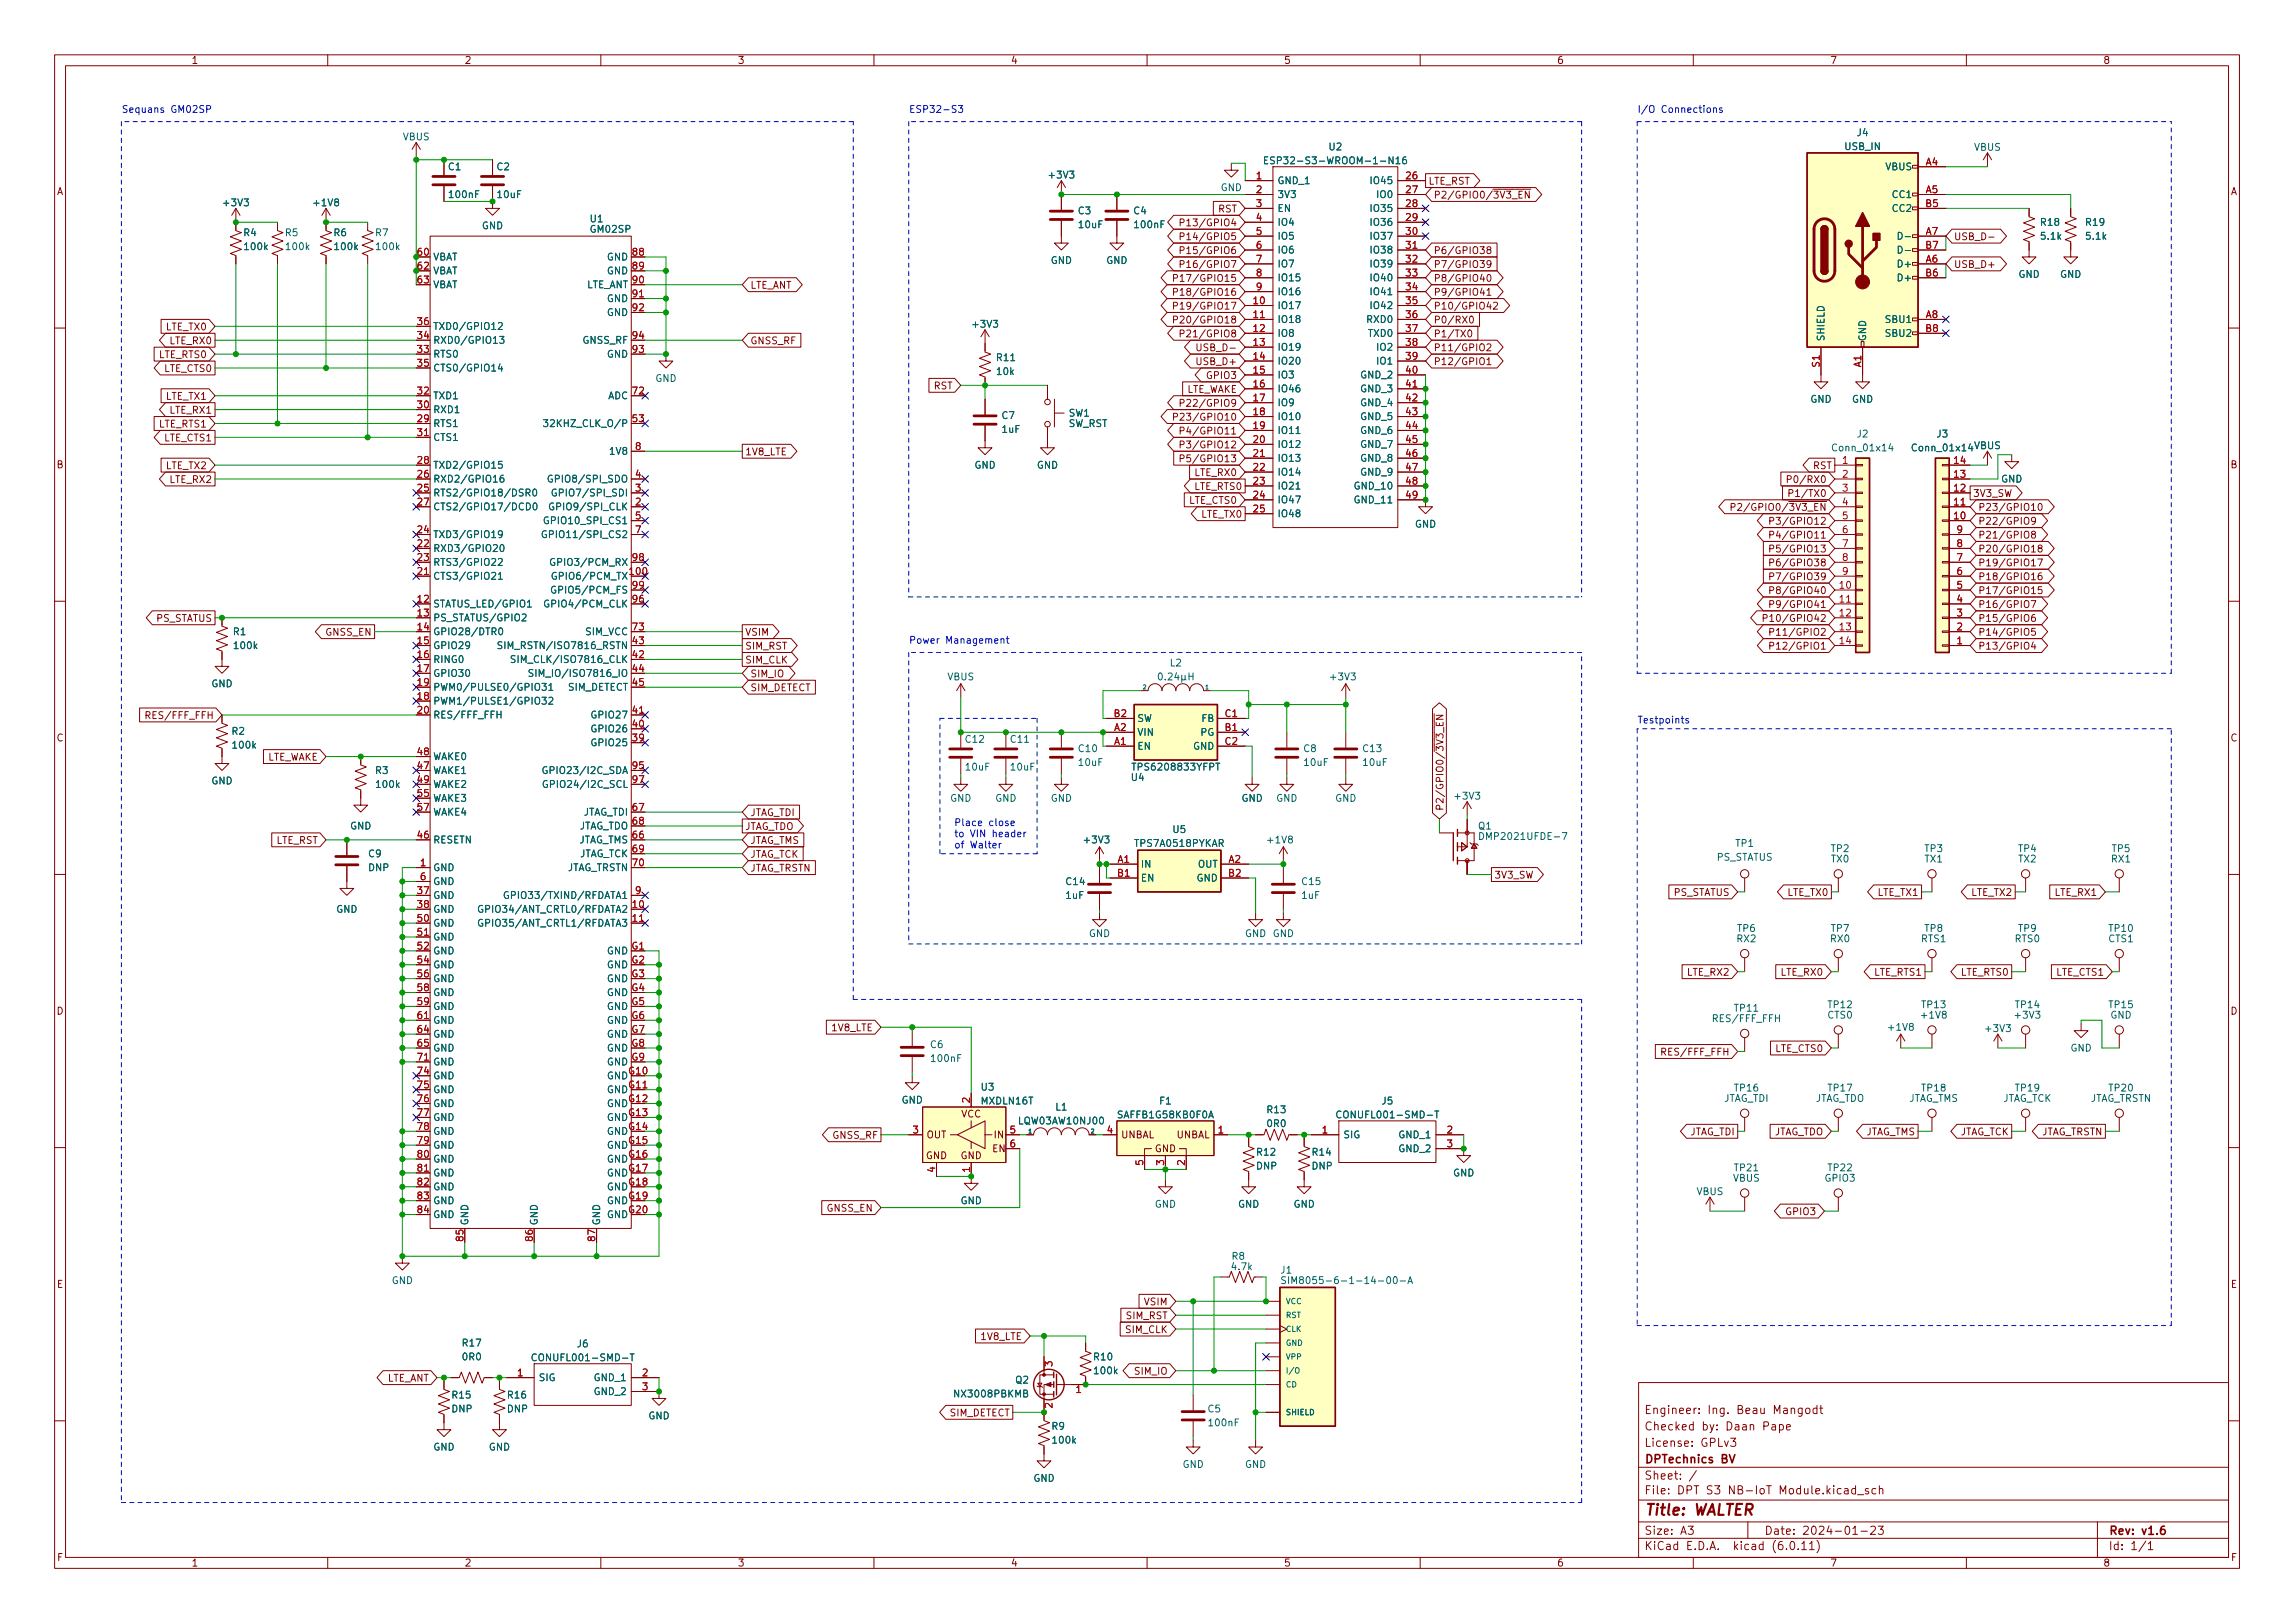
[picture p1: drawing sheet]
<svg xmlns="http://www.w3.org/2000/svg" width="420mm" height="297mm" viewBox="0 0 420 297" stroke-linecap="round" stroke-linejoin="round" font-family="sans-serif">
<defs><g id="words">
<g font-size="2.8" fill="#840000">
<text x="301" y="277.9">Title:</text>
<text x="310.2" y="277.9">WALTER</text>
</g>
<g font-size="2.1" fill="#840000">
<text x="301" y="262.2">Checked</text>
<text x="301" y="259.2">Engineer:</text>
<text x="311.6" y="262.2">by:</text>
<text x="312.6" y="259.2">Ing.</text>
<text x="316.1" y="262.2">Daan</text>
<text x="318.1" y="259.2">Beau</text>
<text x="322.9" y="262.2">Pape</text>
<text x="324.9" y="259.2">Mangodt</text>
<text x="301" y="268.2">DPTechnics</text>
<text x="301" y="265.2">License:</text>
<text x="311.4" y="265.2">GPLv3</text>
<text x="315.1" y="268.2">BV</text>
<text x="301" y="273.9">File:</text>
<text x="301" y="271.2">Sheet:</text>
<text x="307.4" y="273.9">DPT</text>
<text x="313.1" y="273.9">S3</text>
<text x="317.6" y="273.9">NB-IoT</text>
<text x="327.3" y="273.9">Module.kicad_sch</text>
<text x="301" y="281.3">Size:</text>
<text x="307.6" y="281.3">A3</text>
<text x="323" y="281.3">Date:</text>
<text x="330" y="281.3">2024-01-23</text>
<text x="386" y="281.3">Rev:</text>
<text x="392.1" y="281.3">v1.6</text>
<text x="301" y="284.1">KiCad</text>
<text x="308.7" y="284.1">E.D.A.</text>
<text x="317.6" y="284.1">kicad</text>
<text x="324.8" y="284.1">(6.0.11)</text>
<text x="386" y="284.1">Id:</text>
<text x="390.1" y="284.1">1/1</text>
</g>
<g font-size="1.8" fill="#840000">
<text x="35" y="12.1">1</text>
<text x="85" y="12.1">2</text>
<text x="135" y="12.1">3</text>
<text x="185" y="12.1">4</text>
<text x="235" y="12.1">5</text>
<text x="285" y="12.1">6</text>
<text x="335" y="12.1">7</text>
<text x="385" y="12.1">8</text>
<text x="261.5" y="34.2">LTE_RST</text>
<text x="10.4" y="36.1">A</text>
<text x="215.7" y="41.8">P13/GPIO4</text>
<text x="222.9" y="39.2">RST</text>
<text x="262.4" y="36.7">P2/GPIO0/~{3V3_EN}</text>
<text x="408.4" y="36.1">A</text>
<text x="215.7" y="46.9">P15/GPIO6</text>
<text x="215.7" y="44.3">P14/GPIO5</text>
<text x="262.4" y="46.9">P6/GPIO38</text>
<text x="357.7" y="44.3">USB_D-</text>
<text x="137.3" y="53.2">LTE_ANT</text>
<text x="214.5" y="51.9">P17/GPIO15</text>
<text x="215.7" y="49.4">P16/GPIO7</text>
<text x="262.4" y="51.9">P8/GPIO40</text>
<text x="262.4" y="49.4">P7/GPIO39</text>
<text x="357.7" y="49.4">USB_D+</text>
<text x="214.5" y="54.5">P18/GPIO16</text>
<text x="214.5" y="59.6">P20/GPIO18</text>
<text x="214.5" y="57">P19/GPIO17</text>
<text x="262.4" y="57">P10/GPIO42</text>
<text x="262.4" y="59.6">P0/RX0</text>
<text x="262.4" y="54.5">P9/GPIO41</text>
<text x="29" y="65.9">LTE_RTS0</text>
<text x="30.3" y="60.8">LTE_TX0</text>
<text x="30.9" y="63.4">LTE_RX0</text>
<text x="137.3" y="63.4">GNSS_RF</text>
<text x="215.7" y="62.1">P21/GPIO8</text>
<text x="218.8" y="64.6">USB_D-</text>
<text x="262.4" y="64.6">P11/GPIO2</text>
<text x="262.4" y="62.1">P1/TX0</text>
<text x="30" y="68.5">LTE_CTS0</text>
<text x="170.9" y="71.6">RST</text>
<text x="218.8" y="67.2">USB_D+</text>
<text x="220.7" y="69.7">GPIO3</text>
<text x="262.4" y="67.2">P12/GPIO1</text>
<text x="30.3" y="73.5">LTE_TX1</text>
<text x="30.9" y="76.1">LTE_RX1</text>
<text x="214.5" y="77.3">P23/GPIO10</text>
<text x="215.7" y="74.8">P22/GPIO9</text>
<text x="217.3" y="72.3">LTE_WAKE</text>
<text x="29" y="78.6">LTE_RTS1</text>
<text x="30" y="81.2">LTE_CTS1</text>
<text x="136.4" y="83.7">1V8_LTE</text>
<text x="215.7" y="79.9">P4/GPIO11</text>
<text x="215.7" y="82.4">P3/GPIO12</text>
<text x="10.3" y="86.1">B</text>
<text x="30.3" y="86.2">LTE_TX2</text>
<text x="30.9" y="88.8">LTE_RX2</text>
<text x="215.7" y="85">P5/GPIO13</text>
<text x="218.6" y="87.5">LTE_RX0</text>
<text x="326.8" y="88.8">P0/RX0</text>
<text x="331.8" y="86.2">RST</text>
<text x="408.3" y="86.1">B</text>
<text x="217.6" y="92.6">LTE_CTS0</text>
<text x="218.6" y="90">LTE_RTS0</text>
<text x="219.8" y="95.1">LTE_TX0</text>
<text x="316.6" y="93.9">P2/GPIO0/~{3V3_EN}</text>
<text x="327.1" y="91.3">P1/TX0</text>
<text x="361.2" y="91.3">3V3_SW</text>
<text x="362.1" y="93.9">P23/GPIO10</text>
<text x="323.6" y="101.5">P5/GPIO13</text>
<text x="323.6" y="96.4">P3/GPIO12</text>
<text x="323.6" y="98.9">P4/GPIO11</text>
<text x="362.1" y="101.5">P20/GPIO18</text>
<text x="362.1" y="98.9">P21/GPIO8</text>
<text x="362.1" y="96.4">P22/GPIO9</text>
<text x="323.6" y="106.6">P7/GPIO39</text>
<text x="323.6" y="104">P6/GPIO38</text>
<text x="362.1" y="106.6">P18/GPIO16</text>
<text x="362.1" y="104">P19/GPIO17</text>
<text x="323.6" y="111.6">P9/GPIO41</text>
<text x="323.6" y="109.1">P8/GPIO40</text>
<text x="362.1" y="109.1">P17/GPIO15</text>
<text x="362.1" y="111.6">P16/GPIO7</text>
<text x="28.5" y="114.2">PS_STATUS</text>
<text x="59.5" y="116.7">GNSS_EN</text>
<text x="136.4" y="116.7">VSIM</text>
<text x="136.4" y="119.3">SIM_RST</text>
<text x="322.4" y="114.2">P10/GPIO42</text>
<text x="323.6" y="119.3">P12/GPIO1</text>
<text x="323.6" y="116.7">P11/GPIO2</text>
<text x="362.1" y="116.7">P14/GPIO5</text>
<text x="362.1" y="114.2">P15/GPIO6</text>
<text x="362.1" y="119.3">P13/GPIO4</text>
<text x="136.4" y="121.8">SIM_CLK</text>
<text x="137.3" y="124.3">SIM_IO</text>
<text x="26.4" y="132">RES/FFF_FFH</text>
<text x="137.3" y="126.9">SIM_DETECT</text>
<text x="10.3" y="136.1">C</text>
<text x="408.3" y="136.1">C</text>
<text x="49" y="139.6">LTE_WAKE</text>
<text x="137.3" y="149.7">JTAG_TDI</text>
<text x="264.6" y="148.5" transform="rotate(-90 264.6 148.5)">P2/GPIO0/~{3V3_EN}</text>
<text x="50.5" y="154.8">LTE_RST</text>
<text x="136.4" y="152.3">JTAG_TDO</text>
<text x="137.3" y="154.8">JTAG_TMS</text>
<text x="137.3" y="157.4">JTAG_TCK</text>
<text x="137.3" y="159.9">JTAG_TRSTN</text>
<text x="273.5" y="161.2">3V3_SW</text>
<text x="306.3" y="164.3">PS_STATUS</text>
<text x="327.2" y="164.3">LTE_TX0</text>
<text x="343.7" y="164.3">LTE_TX1</text>
<text x="360.8" y="164.3">LTE_TX2</text>
<text x="376.1" y="164.3">LTE_RX1</text>
<text x="308.8" y="178.9">LTE_RX2</text>
<text x="325.9" y="178.9">LTE_RX0</text>
<text x="343" y="178.9">LTE_RTS1</text>
<text x="358.9" y="178.9">LTE_RTS0</text>
<text x="376.4" y="178.9">LTE_CTS1</text>
<text x="10.3" y="186.1">D</text>
<text x="152.1" y="189.1">1V8_LTE</text>
<text x="408.3" y="186.1">D</text>
<text x="303.9" y="193.6">RES/FFF_FFH</text>
<text x="324.9" y="192.9">LTE_CTS0</text>
<text x="152.3" y="208.8">GNSS_RF</text>
<text x="169.6" y="208.7">OUT</text>
<text x="175.9" y="204.9">VCC</text>
<text x="181.8" y="208.7">IN</text>
<text x="205.2" y="208.7">UNBAL</text>
<text x="215.3" y="208.7">UNBAL</text>
<text x="309.4" y="208.2">JTAG_TDI</text>
<text x="324.9" y="208.2">JTAG_TDO</text>
<text x="341.6" y="208.2">JTAG_TMS</text>
<text x="358.9" y="208.2">JTAG_TCK</text>
<text x="373.8" y="208.2">JTAG_TRSTN</text>
<text x="169.4" y="212.5">GND</text>
<text x="175.8" y="212.5">GND</text>
<text x="181.6" y="211.2">EN</text>
<text x="211.3" y="211.2">GND</text>
<text x="151.2" y="222.1">GNSS_EN</text>
<text x="326.7" y="222.8">GPIO3</text>
<text x="10.3" y="236.1">E</text>
<text x="209.3" y="239.3">VSIM</text>
<text x="408.3" y="236.1">E</text>
<text x="179.4" y="245.6">1V8_LTE</text>
<text x="205.9" y="244.4">SIM_CLK</text>
<text x="206" y="241.8">SIM_RST</text>
<text x="207.5" y="252">SIM_IO</text>
<text x="70.9" y="253.2">LTE_ANT</text>
<text x="173.8" y="259.6">SIM_DETECT</text>
<text x="10.4" y="286.1">F</text>
<text x="35" y="287.1">1</text>
<text x="85" y="287.1">2</text>
<text x="135" y="287.1">3</text>
<text x="185" y="287.1">4</text>
<text x="235" y="287.1">5</text>
<text x="285" y="287.1">6</text>
<text x="335" y="287.1">7</text>
<text x="385" y="287.1">8</text>
<text x="408.4" y="286.1">F</text>
</g>
<g font-size="1.8" fill="#0000c2">
<text x="22.2" y="20.6">Sequans</text>
<text x="31.3" y="20.6">GM02SP</text>
<text x="166.4" y="20.6">ESP32-S3</text>
<text x="299.7" y="20.6">I/O</text>
<text x="304.1" y="20.6">Connections</text>
<text x="166.4" y="117.8">Power</text>
<text x="173.1" y="117.8">Management</text>
<text x="299.7" y="132.4">Testpoints</text>
<text x="174.6" y="151.2">Place</text>
<text x="174.6" y="153.2">to</text>
<text x="174.6" y="155.3">of</text>
<text x="177.6" y="153.2">VIN header</text>
<text x="177.6" y="155.3">Walter</text>
<text x="181" y="151.2">close</text>
</g>
<g font-size="1.8" fill="#006464">
<text x="73.7" y="26.1">VBUS</text>
<text x="243.1" y="27.9">U2</text>
<text x="337.6" y="27.8">USB_IN</text>
<text x="339.8" y="25.3">J4</text>
<text x="361.3" y="28">VBUS</text>
<text x="81.9" y="31.5">C1</text>
<text x="90.8" y="31.5">C2</text>
<text x="191.7" y="33">+3V3</text>
<text x="223.4" y="35.3">GND</text>
<text x="231.1" y="30.4">ESP32-S3-WROOM-1-N16</text>
<text x="233.8" y="34.1">GND_1</text>
<text x="250.6" y="34.1">IO45</text>
<text x="345.1" y="31.5">VBUS</text>
<text x="40.6" y="38.1">+3V3</text>
<text x="57.1" y="38.1">+1V8</text>
<text x="81.9" y="36.6">100nF</text>
<text x="90.8" y="36.6">10uF</text>
<text x="107.9" y="41.1">U1</text>
<text x="197.2" y="39.6">C3</text>
<text x="207.4" y="39.6">C4</text>
<text x="233.8" y="36.6">3V3</text>
<text x="233.8" y="39.2">EN</text>
<text x="233.8" y="41.7">IO4</text>
<text x="250.6" y="39.2">IO35</text>
<text x="250.6" y="41.7">IO36</text>
<text x="251.8" y="36.6">IO0</text>
<text x="346.2" y="36.6">CC1</text>
<text x="346.2" y="39.2">CC2</text>
<text x="373.4" y="41.7">R18</text>
<text x="381.6" y="41.7">R19</text>
<text x="44.5" y="43.6">R4</text>
<text x="44.5" y="46.1">100k</text>
<text x="52.1" y="43.6">R5</text>
<text x="52.1" y="46.1">100k</text>
<text x="61" y="43.6">R6</text>
<text x="61" y="46.1">100k</text>
<text x="68.6" y="43.6">R7</text>
<text x="68.6" y="46.1">100k</text>
<text x="88.2" y="42.3">GND</text>
<text x="107.9" y="43">GM02SP</text>
<text x="197.2" y="42.1">10uF</text>
<text x="207.4" y="42.1">100nF</text>
<text x="233.8" y="44.2">IO5</text>
<text x="233.8" y="46.8">IO6</text>
<text x="250.6" y="44.2">IO37</text>
<text x="250.6" y="46.8">IO38</text>
<text x="347.1" y="44.2">D-</text>
<text x="347.1" y="46.8">D-</text>
<text x="373.4" y="44.2">5.1k</text>
<text x="381.6" y="44.2">5.1k</text>
<text x="79.2" y="48">VBAT</text>
<text x="79.2" y="50.6">VBAT</text>
<text x="79.2" y="53.1">VBAT</text>
<text x="107.4" y="53.1">LTE_ANT</text>
<text x="111" y="48">GND</text>
<text x="111" y="50.6">GND</text>
<text x="192.3" y="48.7">GND</text>
<text x="202.5" y="48.7">GND</text>
<text x="233.8" y="49.3">IO7</text>
<text x="233.8" y="51.9">IO15</text>
<text x="250.6" y="49.3">IO39</text>
<text x="250.6" y="51.9">IO40</text>
<text x="347.1" y="49.3">D+</text>
<text x="347.1" y="51.9">D+</text>
<text x="369.5" y="51.2">GND</text>
<text x="377.1" y="51.2">GND</text>
<text x="111" y="55.7">GND</text>
<text x="111" y="58.2">GND</text>
<text x="233.8" y="56.9">IO17</text>
<text x="233.8" y="59.5">IO18</text>
<text x="233.8" y="54.4">IO16</text>
<text x="250" y="59.5">RXD0</text>
<text x="250.6" y="54.4">IO41</text>
<text x="250.6" y="56.9">IO42</text>
<text x="345" y="59.5">SBU1</text>
<text x="79.2" y="65.8">RTS0</text>
<text x="79.2" y="63.3">RXD0/GPIO13</text>
<text x="79.2" y="60.7">TXD0/GPIO12</text>
<text x="106.6" y="63.3">GNSS_RF</text>
<text x="111" y="65.8">GND</text>
<text x="177.7" y="60.3">+3V3</text>
<text x="233.8" y="62">IO8</text>
<text x="233.8" y="64.6">IO19</text>
<text x="250.3" y="62">TXD0</text>
<text x="251.8" y="64.6">IO2</text>
<text x="334.4" y="62.5" transform="rotate(-90 334.4 62.5)">SHIELD</text>
<text x="342" y="62.5" transform="rotate(-90 342 62.5)">GND</text>
<text x="345" y="62">SBU2</text>
<text x="79.2" y="68.4">CTS0/GPIO14</text>
<text x="119.9" y="70.3">GND</text>
<text x="182.2" y="66.5">R11</text>
<text x="182.2" y="69">10k</text>
<text x="233.8" y="67.1">IO20</text>
<text x="233.8" y="69.6">IO3</text>
<text x="248.9" y="69.6">GND_2</text>
<text x="251.8" y="67.1">IO1</text>
<text x="79.2" y="76">RXD1</text>
<text x="79.2" y="73.4">TXD1</text>
<text x="111.3" y="73.4">ADC</text>
<text x="183.3" y="77.1">C7</text>
<text x="195.6" y="76.6">SW1</text>
<text x="233.8" y="72.2">IO46</text>
<text x="233.8" y="74.7">IO9</text>
<text x="233.8" y="77.3">IO10</text>
<text x="248.9" y="72.2">GND_3</text>
<text x="248.9" y="74.7">GND_4</text>
<text x="248.9" y="77.3">GND_5</text>
<text x="331.4" y="74.1">GND</text>
<text x="339" y="74.1">GND</text>
<text x="79.2" y="78.5">RTS1</text>
<text x="79.2" y="81.1">CTS1</text>
<text x="99.2" y="78.5">32KHZ_CLK_O/P</text>
<text x="111.4" y="83.6">1V8</text>
<text x="183.3" y="79.6">1uF</text>
<text x="195.6" y="78.5">SW_RST</text>
<text x="233.8" y="79.8">IO11</text>
<text x="233.8" y="82.3">IO12</text>
<text x="248.9" y="79.8">GND_6</text>
<text x="248.9" y="82.3">GND_7</text>
<text x="335.1" y="83">Conn_01x14</text>
<text x="339.8" y="80.4">J2</text>
<text x="349.7" y="83">Conn_01x14</text>
<text x="354.4" y="80.4">J3</text>
<text x="361.3" y="82.6">VBUS</text>
<text x="79.2" y="88.7">RXD2/GPIO16</text>
<text x="79.2" y="86.1">TXD2/GPIO15</text>
<text x="100" y="88.7">GPIO8/SPI_SDO</text>
<text x="178.3" y="86.1">GND</text>
<text x="189.8" y="86.1">GND</text>
<text x="233.8" y="84.9">IO13</text>
<text x="233.8" y="87.4">IO14</text>
<text x="233.8" y="90">IO21</text>
<text x="247.7" y="90">GND_10</text>
<text x="248.9" y="84.9">GND_8</text>
<text x="248.9" y="87.4">GND_9</text>
<text x="366.3" y="88.7">GND</text>
<text x="79.2" y="91.2">RTS2/GPIO18/DSR0</text>
<text x="79.2" y="93.8">CTS2/GPIO17/DCD0</text>
<text x="100.3" y="93.8">GPIO9/SPI_CLK</text>
<text x="100.8" y="91.2">GPIO7/SPI_SDI</text>
<text x="233.8" y="92.5">IO47</text>
<text x="233.8" y="95">IO48</text>
<text x="247.7" y="92.5">GND_11</text>
<text x="79.2" y="101.4">RXD3/GPIO20</text>
<text x="79.2" y="98.8">TXD3/GPIO19</text>
<text x="98.9" y="98.8">GPIO11/SPI_CS2</text>
<text x="99.3" y="96.3">GPIO10_SPI_CS1</text>
<text x="259" y="96.9">GND</text>
<text x="79.2" y="106.5">CTS3/GPIO21</text>
<text x="79.2" y="103.9">RTS3/GPIO22</text>
<text x="100.5" y="103.9">GPIO3/PCM_RX</text>
<text x="100.8" y="106.5">GPIO6/PCM_TX</text>
<text x="79.2" y="111.5">STATUS_LED/GPIO1</text>
<text x="99.4" y="111.5">GPIO4/PCM_CLK</text>
<text x="100.6" y="109">GPIO5/PCM_FS</text>
<text x="42.5" y="116.6">R1</text>
<text x="42.5" y="119.2">100k</text>
<text x="79.2" y="114.1">PS_STATUS/GPIO2</text>
<text x="79.2" y="116.6">GPIO28/DTR0</text>
<text x="79.2" y="119.2">GPIO29</text>
<text x="90.8" y="119.2">SIM_RSTN/ISO7816_RSTN</text>
<text x="107" y="116.6">SIM_VCC</text>
<text x="79.2" y="121.7">RING0</text>
<text x="79.2" y="124.2">GPIO30</text>
<text x="93.3" y="121.7">SIM_CLK/ISO7816_CLK</text>
<text x="96.5" y="124.2">SIM_IO/ISO7816_IO</text>
<text x="173.4" y="124.9">VBUS</text>
<text x="214.1" y="122.3">L2</text>
<text x="243.2" y="124.9">+3V3</text>
<text x="38.6" y="126.2">GND</text>
<text x="79.2" y="129.3">PWM1/PULSE1/GPIO32</text>
<text x="79.2" y="126.8">PWM0/PULSE0/GPIO31</text>
<text x="79.2" y="131.9">RES/FFF_FFH</text>
<text x="103.9" y="126.8">SIM_DETECT</text>
<text x="108" y="131.9">GPIO27</text>
<text x="42.3" y="134.8">R2</text>
<text x="42.3" y="137.4">100k</text>
<text x="108" y="136.9">GPIO25</text>
<text x="108" y="134.4">GPIO26</text>
<text x="176.5" y="136.3">C12</text>
<text x="184.8" y="136.3">C11</text>
<text x="208.2" y="137.6">EN</text>
<text x="208.2" y="135">VIN</text>
<text x="208.2" y="132.5">SW</text>
<text x="218.4" y="137.6">GND</text>
<text x="219.7" y="135">PG</text>
<text x="219.9" y="132.5">FB</text>
<text x="38.6" y="143.9">GND</text>
<text x="68.6" y="142">R3</text>
<text x="79.2" y="142">WAKE1</text>
<text x="79.2" y="139.5">WAKE0</text>
<text x="99.1" y="142">GPIO23/I2C_SDA</text>
<text x="176.5" y="141.4">10uF</text>
<text x="184.8" y="141.4">10uF</text>
<text x="197.2" y="138">C10</text>
<text x="197.2" y="140.6">10uF</text>
<text x="206.9" y="143.3">U4</text>
<text x="207" y="141.4">TPS6208833YFPT</text>
<text x="238.5" y="138">C8</text>
<text x="238.5" y="140.6">10uF</text>
<text x="249.3" y="138">C13</text>
<text x="249.3" y="140.6">10uF</text>
<text x="68.6" y="144.6">100k</text>
<text x="79.2" y="144.6">WAKE2</text>
<text x="79.2" y="147.1">WAKE3</text>
<text x="79.2" y="149.6">WAKE4</text>
<text x="99.1" y="144.6">GPIO24/I2C_SCL</text>
<text x="106.8" y="149.6">JTAG_TDI</text>
<text x="173.9" y="147.1">GND</text>
<text x="182.1" y="147.1">GND</text>
<text x="192.3" y="147.1">GND</text>
<text x="227.2" y="147.1">GND</text>
<text x="233.6" y="147.1">GND</text>
<text x="244.4" y="147.1">GND</text>
<text x="266" y="146.7">+3V3</text>
<text x="64" y="152.2">GND</text>
<text x="79.2" y="154.7">RESETN</text>
<text x="106" y="154.7">JTAG_TMS</text>
<text x="106.1" y="152.2">JTAG_TDO</text>
<text x="198.1" y="154.7">+3V3</text>
<text x="207.5" y="155.4">TPS7A0518PYKAR</text>
<text x="214.6" y="152.8">U5</text>
<text x="231.7" y="154.7">+1V8</text>
<text x="270.5" y="152.2">Q1</text>
<text x="270.5" y="154.1">DMP2021UFDE-7</text>
<text x="317.6" y="155.4">TP1</text>
<text x="67.3" y="157.3">C9</text>
<text x="67.3" y="159.8">DNP</text>
<text x="79.2" y="159.8">GND</text>
<text x="103.9" y="159.8">JTAG_TRSTN</text>
<text x="106.1" y="157.3">JTAG_TCK</text>
<text x="208.8" y="159.2">IN</text>
<text x="208.8" y="161.7">EN</text>
<text x="219" y="161.7">GND</text>
<text x="219.2" y="159.2">OUT</text>
<text x="314.2" y="157.9">PS_STATUS</text>
<text x="335.1" y="156.3">TP2</text>
<text x="335.1" y="158.2">TX0</text>
<text x="352.2" y="156.3">TP3</text>
<text x="352.2" y="158.2">TX1</text>
<text x="369.4" y="156.3">TP4</text>
<text x="369.4" y="158.2">TX2</text>
<text x="386.4" y="158.2">RX1</text>
<text x="386.5" y="156.3">TP5</text>
<text x="61.5" y="167.4">GND</text>
<text x="79.2" y="164.9">GND</text>
<text x="79.2" y="167.4">GND</text>
<text x="79.2" y="162.3">GND</text>
<text x="87.3" y="167.4">GPIO34/ANT_CRTL0/RFDATA2</text>
<text x="92" y="164.9">GPIO33/TXIND/RFDATA1</text>
<text x="194.9" y="162.4">C14</text>
<text x="194.9" y="164.9">1uF</text>
<text x="238.1" y="162.4">C15</text>
<text x="238.1" y="164.9">1uF</text>
<text x="79.2" y="170">GND</text>
<text x="79.2" y="172.5">GND</text>
<text x="87.3" y="170">GPIO35/ANT_CRTL1/RFDATA3</text>
<text x="199.3" y="171.9">GND</text>
<text x="227.9" y="171.9">GND GND</text>
<text x="317.8" y="172.8">RX2</text>
<text x="317.9" y="170.9">TP6</text>
<text x="334.9" y="172.8">RX0</text>
<text x="335.1" y="170.9">TP7</text>
<text x="351.6" y="172.8">RTS1</text>
<text x="352.2" y="170.9">TP8</text>
<text x="368.8" y="172.8">RTS0</text>
<text x="369.4" y="170.9">TP9</text>
<text x="385.9" y="170.9">TP10</text>
<text x="385.9" y="172.8">CTS1</text>
<text x="79.2" y="175">GND</text>
<text x="79.2" y="177.6">GND</text>
<text x="111" y="175">GND</text>
<text x="111" y="177.6">GND</text>
<text x="79.2" y="180.1">GND</text>
<text x="79.2" y="182.7">GND</text>
<text x="79.2" y="185.2">GND</text>
<text x="111" y="180.1">GND</text>
<text x="111" y="182.7">GND</text>
<text x="111" y="185.2">GND</text>
<text x="317.3" y="185.5">TP11</text>
<text x="334.5" y="184.9">TP12</text>
<text x="351.6" y="184.9">TP13</text>
<text x="368.8" y="184.9">TP14</text>
<text x="385.9" y="184.9">TP15</text>
<text x="79.2" y="187.7">GND</text>
<text x="79.2" y="190.3">GND</text>
<text x="111" y="187.7">GND</text>
<text x="111" y="190.3">GND</text>
<text x="313.3" y="187.4">RES/FFF_FFH</text>
<text x="334.5" y="186.8">CTS0</text>
<text x="345.4" y="189">+1V8</text>
<text x="351.4" y="186.8">+1V8</text>
<text x="363.1" y="189.3">+3V3</text>
<text x="368.5" y="186.8">+3V3</text>
<text x="386.3" y="186.8">GND</text>
<text x="79.2" y="192.8">GND</text>
<text x="79.2" y="195.4">GND</text>
<text x="79.2" y="197.9">GND</text>
<text x="111" y="197.9">GND</text>
<text x="111" y="192.8">GND</text>
<text x="111" y="195.4">GND</text>
<text x="170.2" y="192.2">C6</text>
<text x="170.2" y="194.7">100nF</text>
<text x="379" y="192.8">GND</text>
<text x="79.2" y="200.4">GND</text>
<text x="79.2" y="203">GND</text>
<text x="111" y="200.4">GND</text>
<text x="111" y="203">GND</text>
<text x="165" y="202.4">GND</text>
<text x="179.5" y="200">U3</text>
<text x="179.5" y="202.5">MXDLN16T</text>
<text x="193.1" y="203.6">L1</text>
<text x="212.1" y="202.5">F1</text>
<text x="252.8" y="202.5">J5</text>
<text x="315.6" y="202">JTAG_TDI</text>
<text x="317.3" y="200.1">TP16</text>
<text x="332.4" y="202">JTAG_TDO</text>
<text x="334.5" y="200.1">TP17</text>
<text x="349.5" y="202">JTAG_TMS</text>
<text x="351.6" y="200.1">TP18</text>
<text x="366.7" y="202">JTAG_TCK</text>
<text x="368.8" y="200.1">TP19</text>
<text x="382.7" y="202">JTAG_TRSTN</text>
<text x="385.9" y="200.1">TP20</text>
<text x="79.2" y="205.5">GND</text>
<text x="79.2" y="208.1">GND</text>
<text x="111" y="205.5">GND</text>
<text x="111" y="208.1">GND</text>
<text x="186.3" y="206.2">LQW03AW10NJ00</text>
<text x="204.4" y="205.1">SAFFB1G58KB0F0A</text>
<text x="231.8" y="204.1">R13</text>
<text x="231.8" y="206.7">0R0</text>
<text x="244.4" y="205.1">CONUFL001-SMD-T</text>
<text x="245.9" y="208.7">SIG</text>
<text x="255.9" y="208.7">GND_1</text>
<text x="79.2" y="210.6">GND</text>
<text x="79.2" y="213.1">GND</text>
<text x="79.2" y="215.7">GND</text>
<text x="111" y="210.6">GND</text>
<text x="111" y="213.1">GND</text>
<text x="111" y="215.7">GND</text>
<text x="229.9" y="211.9">R12</text>
<text x="229.9" y="214.4">DNP</text>
<text x="240" y="211.9">R14</text>
<text x="240" y="214.4">DNP</text>
<text x="255.9" y="211.2">GND_2</text>
<text x="266" y="215.7">GND</text>
<text x="317.3" y="214.7">TP21</text>
<text x="334.5" y="214.7">TP22</text>
<text x="79.2" y="218.2">GND</text>
<text x="79.2" y="220.8">GND</text>
<text x="111" y="218.2">GND</text>
<text x="111" y="220.8">GND</text>
<text x="175.8" y="220.8">GND</text>
<text x="211.3" y="221.4">GND</text>
<text x="226.6" y="221.4">GND</text>
<text x="236.7" y="221.4">GND</text>
<text x="310.5" y="219.1">VBUS</text>
<text x="317.2" y="216.6">VBUS</text>
<text x="333.9" y="216.6">GPIO3</text>
<text x="79.2" y="223.3">GND</text>
<text x="86.1" y="224.3" transform="rotate(-90 86.1 224.3)">GND</text>
<text x="98.8" y="224.3" transform="rotate(-90 98.8 224.3)">GND</text>
<text x="110.2" y="224.3" transform="rotate(-90 110.2 224.3)">GND</text>
<text x="111" y="223.3">GND</text>
<text x="225.2" y="232.8">4.7k</text>
<text x="225.4" y="230.9">R8</text>
<text x="234.3" y="233.5">J1</text>
<text x="71.6" y="235.4">GND</text>
<text x="234.3" y="235.4">SIM8055-6-1-14-00-A</text>
<text x="84.4" y="246.8">R17</text>
<text x="84.4" y="249.3">0R0</text>
<text x="97.1" y="249.5">CONUFL001-SMD-T</text>
<text x="105.5" y="247">J6</text>
<text x="200" y="249.3">R10</text>
<text x="200" y="251.9">100k</text>
<text x="82.6" y="256.3">R15</text>
<text x="92.7" y="256.3">R16</text>
<text x="98.6" y="253.2">SIG</text>
<text x="108.6" y="253.2">GND_1</text>
<text x="108.6" y="255.7">GND_2</text>
<text x="174.4" y="256.1">NX3008PBKMB</text>
<text x="185.8" y="253.6">Q2</text>
<text x="82.6" y="258.9">DNP</text>
<text x="92.7" y="258.9">DNP</text>
<text x="118.6" y="260.1">GND</text>
<text x="192.4" y="262">R9</text>
<text x="221" y="258.9">C5</text>
<text x="221" y="261.4">100nF</text>
<text x="79.3" y="265.9">GND</text>
<text x="89.4" y="265.9">GND</text>
<text x="192.4" y="264.6">100k</text>
<text x="216.4" y="269">GND</text>
<text x="227.9" y="269">GND</text>
<text x="189.1" y="271.6">GND</text>
</g>
<g font-size="1.8" fill="#a90000">
<text x="229.8" y="32.8">1</text>
<text x="229.8" y="35.3">2</text>
<text x="257.2" y="32.8">26</text>
<text x="257.2" y="35.3">27</text>
<text x="352.5" y="30.3">A4</text>
<text x="352.5" y="35.3">A5</text>
<text x="229.8" y="37.9">3</text>
<text x="229.8" y="40.4">4</text>
<text x="257.2" y="37.9">28</text>
<text x="257.2" y="40.4">29</text>
<text x="352.4" y="37.9">B5</text>
<text x="76.2" y="46.8">60</text>
<text x="115.6" y="46.8">88</text>
<text x="229.8" y="43">5</text>
<text x="229.8" y="45.5">6</text>
<text x="257.2" y="43">30</text>
<text x="257.2" y="45.5">31</text>
<text x="352.4" y="45.5">B7</text>
<text x="352.5" y="43">A7</text>
<text x="76.2" y="49.3">62</text>
<text x="76.2" y="51.9">63</text>
<text x="115.6" y="49.3">89</text>
<text x="115.6" y="51.9">90</text>
<text x="229.8" y="48">7</text>
<text x="229.8" y="50.6">8</text>
<text x="229.8" y="53.1">9</text>
<text x="257.2" y="48">32</text>
<text x="257.2" y="50.6">33</text>
<text x="257.2" y="53.1">34</text>
<text x="352.4" y="50.6">B6</text>
<text x="352.5" y="48">A6</text>
<text x="76.2" y="59.5">36</text>
<text x="115.6" y="54.4">91</text>
<text x="115.6" y="56.9">92</text>
<text x="229.2" y="55.7">10</text>
<text x="229.2" y="58.2">11</text>
<text x="257.2" y="55.7">35</text>
<text x="257.2" y="58.2">36</text>
<text x="352.5" y="58.2">A8</text>
<text x="76.2" y="64.6">33</text>
<text x="76.2" y="62">34</text>
<text x="115.6" y="64.6">93</text>
<text x="115.6" y="62">94</text>
<text x="229.2" y="60.7">12</text>
<text x="229.2" y="63.3">13</text>
<text x="229.2" y="65.8">14</text>
<text x="257.2" y="60.7">37</text>
<text x="257.2" y="63.3">38</text>
<text x="257.2" y="65.8">39</text>
<text x="352.4" y="60.7">B8</text>
<text x="76.2" y="67.1">35</text>
<text x="229.2" y="68.4">15</text>
<text x="229.2" y="70.9">16</text>
<text x="257.2" y="68.4">40</text>
<text x="257.2" y="70.9">41</text>
<text x="333.1" y="67.4" transform="rotate(-90 333.1 67.4)">S1</text>
<text x="340.7" y="67.3" transform="rotate(-90 340.7 67.3)">A1</text>
<text x="76.2" y="77.3">29</text>
<text x="76.2" y="74.7">30</text>
<text x="76.2" y="72.2">32</text>
<text x="115.6" y="77.3">53</text>
<text x="115.6" y="72.2">72</text>
<text x="229.2" y="73.4">17</text>
<text x="229.2" y="76">18</text>
<text x="257.2" y="73.4">42</text>
<text x="257.2" y="76">43</text>
<text x="76.2" y="79.8">31</text>
<text x="116.2" y="82.3">8</text>
<text x="229.2" y="78.5">19</text>
<text x="229.2" y="81.1">20</text>
<text x="229.2" y="83.6">21</text>
<text x="257.2" y="78.5">44</text>
<text x="257.2" y="81.1">45</text>
<text x="257.2" y="83.6">46</text>
<text x="76.2" y="90">25</text>
<text x="76.2" y="87.4">26</text>
<text x="76.2" y="84.9">28</text>
<text x="116.2" y="90">3</text>
<text x="116.2" y="87.4">4</text>
<text x="229.2" y="86.1">22</text>
<text x="229.2" y="88.7">23</text>
<text x="257.2" y="86.1">47</text>
<text x="257.2" y="88.7">48</text>
<text x="337.1" y="84.9">1</text>
<text x="337.1" y="87.4">2</text>
<text x="337.1" y="90">3</text>
<text x="357.5" y="90">12</text>
<text x="357.5" y="87.4">13</text>
<text x="357.5" y="84.9">14</text>
<text x="76.2" y="92.5">27</text>
<text x="116.2" y="92.5">2</text>
<text x="116.2" y="95">5</text>
<text x="229.2" y="91.2">24</text>
<text x="229.2" y="93.8">25</text>
<text x="257.2" y="91.2">49</text>
<text x="337.1" y="92.5">4</text>
<text x="337.1" y="95">5</text>
<text x="357.5" y="95">10</text>
<text x="357.5" y="92.5">11</text>
<text x="76.2" y="100.1">22</text>
<text x="76.2" y="97.6">24</text>
<text x="116.2" y="97.6">7</text>
<text x="337.1" y="97.6">6</text>
<text x="337.1" y="100.1">7</text>
<text x="358.1" y="100.1">8</text>
<text x="358.1" y="97.6">9</text>
<text x="76.2" y="105.2">21</text>
<text x="76.2" y="102.7">23</text>
<text x="114.9" y="105.2">100</text>
<text x="115.6" y="102.7">98</text>
<text x="115.6" y="107.7">99</text>
<text x="336.5" y="107.7">10</text>
<text x="337.1" y="102.7">8</text>
<text x="337.1" y="105.2">9</text>
<text x="358.1" y="107.7">5</text>
<text x="358.1" y="105.2">6</text>
<text x="358.1" y="102.7">7</text>
<text x="76.2" y="110.3">12</text>
<text x="76.2" y="112.8">13</text>
<text x="115.6" y="110.3">96</text>
<text x="336.5" y="110.3">11</text>
<text x="336.5" y="112.8">12</text>
<text x="358.1" y="112.8">3</text>
<text x="358.1" y="110.3">4</text>
<text x="76.2" y="115.4">14</text>
<text x="76.2" y="117.9">15</text>
<text x="115.6" y="117.9">43</text>
<text x="115.6" y="115.4">73</text>
<text x="336.5" y="115.4">13</text>
<text x="336.5" y="117.9">14</text>
<text x="358.1" y="117.9">1</text>
<text x="358.1" y="115.4">2</text>
<text x="76.2" y="120.4">16</text>
<text x="76.2" y="123">17</text>
<text x="76.2" y="125.5">19</text>
<text x="115.6" y="120.4">42</text>
<text x="115.6" y="123">44</text>
<text x="115.6" y="125.5">45</text>
<text x="76.2" y="128.1">18</text>
<text x="76.2" y="130.6">20</text>
<text x="115.6" y="130.6">41</text>
<text x="203.8" y="131.2">B2</text>
<text x="224.1" y="131.2">C1</text>
<text x="115.6" y="135.7">39</text>
<text x="115.6" y="133.1">40</text>
<text x="203.9" y="136.3">A1</text>
<text x="203.9" y="133.8">A2</text>
<text x="224.1" y="133.8">B1</text>
<text x="224.1" y="136.3">C2</text>
<text x="76.2" y="140.8">47</text>
<text x="76.2" y="138.2">48</text>
<text x="76.2" y="143.3">49</text>
<text x="115.6" y="140.8">95</text>
<text x="115.6" y="143.3">97</text>
<text x="76.2" y="145.8">55</text>
<text x="76.2" y="148.4">57</text>
<text x="115.6" y="148.4">67</text>
<text x="76.2" y="153.5">46</text>
<text x="115.6" y="153.5">66</text>
<text x="115.6" y="150.9">68</text>
<text x="115.6" y="156">69</text>
<text x="76.8" y="158.5">1</text>
<text x="76.8" y="161.1">6</text>
<text x="115.6" y="158.5">70</text>
<text x="204.4" y="160.4">B1</text>
<text x="204.5" y="157.9">A1</text>
<text x="224.7" y="160.4">B2</text>
<text x="224.8" y="157.9">A2</text>
<text x="76.2" y="163.6">37</text>
<text x="76.2" y="166.2">38</text>
<text x="115.6" y="166.2">10</text>
<text x="116.2" y="163.6">9</text>
<text x="76.2" y="168.7">50</text>
<text x="76.2" y="171.2">51</text>
<text x="76.2" y="173.8">52</text>
<text x="115.5" y="173.8">G1</text>
<text x="115.6" y="168.7">11</text>
<text x="76.2" y="176.3">54</text>
<text x="76.2" y="178.9">56</text>
<text x="115.5" y="176.3">G2</text>
<text x="115.5" y="178.9">G3</text>
<text x="76.2" y="181.4">58</text>
<text x="76.2" y="183.9">59</text>
<text x="115.5" y="181.4">G4</text>
<text x="115.5" y="183.9">G5</text>
<text x="76.2" y="186.5">61</text>
<text x="76.2" y="189">64</text>
<text x="76.2" y="191.6">65</text>
<text x="115.5" y="186.5">G6</text>
<text x="115.5" y="189">G7</text>
<text x="115.5" y="191.6">G8</text>
<text x="76.2" y="194.1">71</text>
<text x="76.2" y="196.6">74</text>
<text x="114.9" y="196.6">G10</text>
<text x="115.5" y="194.1">G9</text>
<text x="76.2" y="199.2">75</text>
<text x="76.2" y="201.7">76</text>
<text x="114.9" y="199.2">G11</text>
<text x="114.9" y="201.7">G12</text>
<text x="177.5" y="202" transform="rotate(-90 177.5 202)">2</text>
<text x="76.2" y="204.3">77</text>
<text x="76.2" y="206.8">78</text>
<text x="76.2" y="209.3">79</text>
<text x="114.9" y="204.3">G13</text>
<text x="114.9" y="206.8">G14</text>
<text x="114.9" y="209.3">G15</text>
<text x="167" y="207.4">3</text>
<text x="184.7" y="207.4">5</text>
<text x="184.7" y="210">6</text>
<text x="202.5" y="207.4">4</text>
<text x="222.8" y="207.4">1</text>
<text x="241.9" y="207.4">1</text>
<text x="264.7" y="207.4">2</text>
<text x="264.7" y="210">3</text>
<text x="76.2" y="211.9">80</text>
<text x="76.2" y="214.4">81</text>
<text x="114.9" y="211.9">G16</text>
<text x="114.9" y="214.4">G17</text>
<text x="171.2" y="214.7" transform="rotate(-90 171.2 214.7)">4</text>
<text x="177.5" y="214.7" transform="rotate(-90 177.5 214.7)">1</text>
<text x="209.3" y="213.4" transform="rotate(-90 209.3 213.4)">5</text>
<text x="213.1" y="213.4" transform="rotate(-90 213.1 213.4)">3</text>
<text x="216.9" y="213.4" transform="rotate(-90 216.9 213.4)">2</text>
<text x="76.2" y="217">82</text>
<text x="76.2" y="219.5">83</text>
<text x="114.9" y="217">G18</text>
<text x="114.9" y="219.5">G19</text>
<text x="76.2" y="222">84</text>
<text x="84.8" y="227.4" transform="rotate(-90 84.8 227.4)">85</text>
<text x="97.5" y="227.4" transform="rotate(-90 97.5 227.4)">86</text>
<text x="109" y="227.4" transform="rotate(-90 109 227.4)">87</text>
<text x="114.9" y="222">G20</text>
<text x="94.6" y="251.9">1</text>
<text x="117.4" y="251.9">2</text>
<text x="117.4" y="254.4">3</text>
<text x="196.8" y="255.7">1</text>
</g>
<g font-size="1.4" fill="#006464">
<text x="235.3" y="239">VCC</text>
<text x="235.3" y="241.5">RST</text>
<text x="235.3" y="244.1">CLK</text>
<text x="235.3" y="246.6">GND</text>
<text x="235.3" y="249.1">VPP</text>
<text x="235.3" y="251.7">I/O</text>
<text x="235.3" y="254.2">CD</text>
<text x="235.3" y="259.3">SHIELD</text>
</g>
<g font-size="1.1" fill="#006464">
<text x="209.1" y="126.1">2</text>
<text x="220.5" y="126.1">1</text>
<text x="188.2" y="207.4">1</text>
<text x="199.6" y="207.4">2</text>
</g>
</g></defs>
<g fill="none" stroke="#840000" stroke-width=".18">
<path d="M10 10h400v277h-400zM12 12h396v273h-396zM60 10v2M110 10v2M160 10v2M210 10v2M260 10v2M310 10v2M360 10v2M43.2 38.1v4.1l1 .4-2 .7 2 .8-2 .8 2 .7-2 .8 1 .4v1.5M43.2 38.1l-.8 1.3M43.2 38.1l.7 1.3"/>
<path d="M59.7 38.1v4.1l1 .4-2 .7 2 .8-2 .8 2 .7-2 .8 1 .4v1.5M59.7 38.1l-.8 1.3M59.7 38.1l.8 1.3M76.2 26.1l-.8 1.2M76.2 26.1v2.5M76.2 26.1l.8 1.2M81.3 29.2v2.8M81.3 34.1v2.8M90.2 34.1v4h1.2l-1.2 1.3-1.3-1.3h1.3M90.2 29.2v2.8M194.3 33.1v5.3M194.3 33.1l-.8 1.2"/>
<path d="M194.3 33.1l.8 1.2M204.5 35.6v2.8M214.9 39.4h12l1.1 1.3-1.1 1.2h-12l-1.1-1.2zM222.1 36.9h4.8l1.1 1.2-1.1 1.3h-4.8zM225.4 29.9v1.3h1.3l-1.3 1.2-1.2-1.2h1.2M228 35.6h5M228 38.1h5M228 33.1h5M233 30.5h22.9v66.1h-22.9zM255.9 35.6h5.1M255.9 38.1h5.1M255.9 33.1h5.1"/>
<path d="M261 31.8h8.8l1.1 1.3-1.1 1.2h-8.8zM262.1 34.3h19l1.2 1.3-1.2 1.3h-19l-1.1-1.3zM273.3 34.6h7M350.1 37.9h1.1v.5h-1.1zM350.1 35.3h1.1v.6h-1.1zM350.1 30.3h1.1v.5h-1.1zM351.2 30.5h5M351.2 35.6h5M351.2 38.1h5M363.9 28l-.8 1.2M363.9 28v2.5M363.9 28l.7 1.2"/>
<path d="M371.5 38.1v1.6l1 .3-2 .8 2 .8-2 .7 2 .8-2 .8 1 .3v2.8h1.2l-1.2 1.3-1.3-1.3h1.3M379.1 38.1v1.6l1 .3-2 .8 2 .8-2 .7 2 .8-2 .8 1 .3v2.8h1.3l-1.3 1.3-1.3-1.3h1.3M29.5 58.5h8.8l1.1 1.2-1.1 1.3h-8.8zM50.8 40.7v1.5l1 .4-2 .7 2 .8-2 .8 2 .7-2 .8 1 .4v1.5M67.3 40.7v1.5l1 .4-2 .7 2 .8-2 .8 2 .7-2 .8 1 .4v1.5M76.2 59.7h2.5M76.2 47h2.5M76.2 49.6h2.5M76.2 52.1h2.5M78.7 43.2h36.9v181.6h-36.9zM115.6 47h2.5M115.6 49.6h2.5"/>
<path d="M115.6 52.1h2.5M115.6 54.6h2.5M115.6 57.2h2.5M137 50.8h8.8l1.1 1.3-1.1 1.3h-8.8l-1.1-1.3zM194.3 40.4v4.1h1.3l-1.3 1.3-1.3-1.3h1.3M204.5 40.4v4.1h1.2l-1.2 1.3-1.3-1.3h1.3M213.7 49.6h13.2l1.1 1.2-1.1 1.3h-13.2l-1.1-1.3zM213.7 52.1h13.2l1.1 1.3-1.1 1.2h-13.2l-1.1-1.2zM213.7 57.2h13.2l1.1 1.3-1.1 1.2h-13.2l-1.1-1.2zM213.7 54.6h13.2l1.1 1.3-1.1 1.3h-13.2l-1.1-1.3zM214.9 44.5h12l1.1 1.3-1.1 1.2h-12l-1.1-1.2zM214.9 41.9h12l1.1 1.3-1.1 1.3h-12l-1.1-1.3z"/>
<path d="M214.9 47h12l1.1 1.3-1.1 1.3h-12l-1.1-1.3zM214.9 59.7h12l1.1 1.3-1.1 1.3h-12l-1.1-1.3zM225.4 47.7h.9l-.6 1.3M225.4 55.3h.9l-.6 1.3M225.7 58.4l-.2-.2 .1-.2 .1-.1h.4l.1 .4-.6 .2-.1 .1 .1 .4 .1 .1h.3l.2-.2v-.4l-.2-.1M225.8 40l-.3 .9h.8M226.1 52.8h-.4a.86 .86 0 0 0 0 1.2l.5-.1v-.4l-.2-.2h-.3l-.2 .2M226.1 45.2h-.4a.86 .86 0 0 0 0 1.2l.5-.1v-.4l-.2-.3h-.3l-.2 .3M226.1 40.5v.8M226.2 50.2h-.6l-.1 .6 .2-.1 .4 .1 .1 .2v.4l-.2 .1-.5-.1M226.2 42.6h-.6l-.1 .6 .2-.1 .4 .1 .1 .1v.5l-.2 .1-.5-.1M228 48.3h5"/>
<path d="M228 43.2h5M228 58.5h5M228 50.8h5M228 45.8h5M228 55.9h5M228 40.7h5M228 53.4h5M255.9 48.3h5.1M255.9 43.2h5.1M255.9 58.5h5.1M255.9 50.8h5.1M255.9 45.8h5.1"/>
<path d="M255.9 55.9h5.1M255.9 40.7h5.1M255.9 53.4h5.1M262.1 54.6h13.2l1.1 1.3-1.1 1.3h-13.2l-1.1-1.3zM262.1 49.6h12l1.1 1.2-1.1 1.3h-12l-1.1-1.3zM262.1 57.2h8.8v2.5h-8.8l-1.1-1.2zM262.1 47h12v2.6h-12l-1.1-1.3zM262.1 44.5h12v2.5h-12l-1.1-1.2zM262.1 52.1h12l1.1 1.3-1.1 1.2h-12l-1.1-1.2zM262.1 59.7h8.5v2.6h-8.5l-1.1-1.3zM269.2 57.9h.1a.68 .68 0 0 1 .5 .6 .68 .68 0 0 1-.5 .6 .85 .85 0 0 1-.1-1.2zM271.3 52.7l-.3 .9h.8"/>
<path d="M272.2 53.1l.4-.3v1.2M272.2 54h.8M272.3 50.4l.2-.2a.68 .68 0 0 1 .5 .7 .68 .68 0 0 1-.5 .6l-.3-.5zM272.5 45.7l-.3-.2 .1-.2 .2-.1h.3l.1 .4-.6 .2-.1 .1v.3l.3 .2h.3l.2-.2-.1-.4-.2-.1M272.5 55.3l-.3 .9h.8M273 48.2l-.3 .3-.4-.1-.1-.2v-.3l.3-.2 .3 .1 .2 .1a.84 .84 0 0 1-.4 1.1h-.3M273.4 55.4l.5-.1 .3 .4-.8 .9h.8M350.1 58.2h1.1v.5h-1.1zM350.1 50.6h1.1v.5h-1.1zM350.1 48h1.1v.6h-1.1zM350.1 45.5h1.1v.5h-1.1zM350.1 43h1.1v.5h-1.1z"/>
<path d="M351.2 48.3h5M351.2 43.2h5M351.2 58.5h5M351.2 50.8h5M351.2 45.8h5M357.3 41.9h8.9l1.1 1.3-1.1 1.3h-8.9l-1.1-1.3zM357.3 47h8.9l1.1 1.3-1.1 1.3h-8.9l-1.1-1.3zM364.1 43.4h1M10 60h2M28.2 63.5h10.1l1.1 1.3-1.1 1.3h-10.1zM28.2 76.2h10.1l1.1 1.3-1.1 1.3h-10.1zM29.3 78.8h10.1v2.5h-10.1l-1.1-1.3z"/>
<path d="M29.3 66.1h10.1v2.5h-10.1l-1.1-1.3zM29.5 71.2h8.8l1.1 1.2-1.1 1.3h-8.8zM30.3 73.7h9.1v2.5h-9.1l-1.1-1.2zM30.3 61h9.1v2.5h-9.1l-1.1-1.2zM76.2 77.5h2.5M76.2 75h2.5M76.2 72.4h2.5M76.2 64.8h2.5M76.2 62.3h2.5M76.2 67.3h2.5M115.6 77.5h2.5M115.6 72.4h2.5"/>
<path d="M115.6 64.8h2.5M115.6 62.3h2.5M121.9 64.8v1.3h1.3l-1.3 1.2-1.3-1.2h1.3M137 61h9.6v2.5h-9.6l-1.1-1.2zM170.1 69.3h4.7l1.1 1.2-1.1 1.3h-4.7zM180.3 60.4v4l1.1 .4-2.1 .8 2.1 .7-2.1 .8 2.1 .8-2.1 .7 1 .4v1.5M180.3 77.9v4.1h1.3l-1.3 1.2-1.2-1.2h1.2M180.3 73.1v2.8M180.3 60.4l-.7 1.2M180.3 60.4l.8 1.2M191.8 78.1v3.9h1.2l-1.2 1.2-1.3-1.2h1.3M191.8 70.5v2.6"/>
<path d="M193 75.6h1.8M193 73.1v5M213.7 75h13.2l1.1 1.2-1.1 1.3h-13.2l-1.1-1.3zM214.9 72.4h12l1.1 1.3-1.1 1.3h-12l-1.1-1.3zM214.9 77.5h12l1.1 1.3-1.1 1.2h-12l-1.1-1.2zM216.5 69.9h10.4l1.1 1.3-1.1 1.2h-10.4zM218 62.3h8.9l1.1 1.2-1.1 1.3h-8.9l-1.1-1.3zM218 64.8h8.9l1.1 1.3-1.1 1.2h-8.9l-1.1-1.2zM219.9 67.3h7l1.1 1.3-1.1 1.3h-7l-1.1-1.3zM224.3 79.4h.7M225.2 63.7h1M225.5 78.5l.4-.3v1.2"/>
<path d="M225.5 79.4h.7M225.6 75.8l.2-.2a.68 .68 0 0 1 .4 .7 .68 .68 0 0 1-.4 .6l-.3-.5zM225.7 60.9l-.2-.2 .1-.2 .1-.1 .4 .1 .1 .3-.6 .2-.1 .2 .1 .3 .1 .2h.3l.2-.3v-.3l-.2-.2M226.2 73.6l-.2 .3h-.3l-.2-.3v-.3l.2-.2 .4 .1 .1 .1a.84 .84 0 0 1-.3 1.1h-.3M228 61h5M228 63.5h5M228 66.1h5M228 68.6h5M228 71.2h5M228 73.7h5M228 76.2h5M228 78.8h5"/>
<path d="M255.9 61h5.1M255.9 63.5h5.1M255.9 66.1h5.1M255.9 68.6h5.1M255.9 71.2h5.1M255.9 73.7h5.1M255.9 76.2h5.1M255.9 78.8h5.1M262.1 64.8h12l1.1 1.3-1.1 1.2h-12l-1.1-1.2zM262.1 62.3h12l1.1 1.2-1.1 1.3h-12l-1.1-1.3zM268.9 60.5l.1-.1a.68 .68 0 0 1 .5 .6 .68 .68 0 0 1-.5 .7 .85 .85 0 0 1-.1-1.2zM271.1 65.5h.1a.43 .43 0 0 1 .5 .4v.4a.42 .42 0 0 1-.4 .5 .42 .42 0 0 1-.4-.5v-.4z"/>
<path d="M272.2 65.8l.4-.3v1.2M272.2 63.1l.5-.2 .3 .4-.8 .9h.8M272.2 66.7h.8M333.4 63.5v6.4h1.2l-1.2 1.3-1.3-1.3h1.3M340.7 62.5h.5v1h-.5zM341 63.5v6.4h1.3l-1.3 1.3-1.3-1.3h1.3M350.1 60.7h1.1v.6h-1.1zM351.2 61h5M408 60h2M29.5 83.9h8.8l1.1 1.2-1.1 1.3h-8.8zM30.3 86.4h9.1v2.5h-9.1l-1.1-1.2zM76.2 92.7h2.5"/>
<path d="M76.2 90.2h2.5M76.2 87.7h2.5M76.2 85.1h2.5M76.2 97.8h2.5M76.2 80h2.5M115.6 95.3h2.5M115.6 92.7h2.5M115.6 90.2h2.5M115.6 87.7h2.5M115.6 97.8h2.5M115.6 82.6h2.5M135.9 81.3h8.9l1.1 1.3-1.1 1.3h-8.9z"/>
<path d="M214.9 80h12l1.1 1.3-1.1 1.3h-12l-1.1-1.3zM214.9 82.6h12l1.1 1.3-1.1 1.2h-12zM216.8 90.2h10.1l1.1 1.3-1.1 1.2h-10.1zM217.8 85.1h9.1l1.1 1.3-1.1 1.3h-9.1zM217.9 87.7h10.1v2.5h-10.1l-1.1-1.3zM219.2 92.7h8.8v2.6h-8.8l-1.1-1.3zM225.4 83.3h.8l-.4 .4 .4 .2v.5l-.2 .1-.6-.1M225.5 80.8l.5-.1 .2 .4-.8 .9h.8M228 81.3h5M228 83.9h5M228 86.4h5M228 88.9h5"/>
<path d="M228 91.5h5M228 94h5M255.9 91.5h5.1v1.2h1.3l-1.3 1.3-1.3-1.3h1.3M255.9 81.3h5.1M255.9 83.9h5.1M255.9 86.4h5.1M255.9 88.9h5.1M315.8 91.5h19l1.1 1.2-1.1 1.3h-19l-1.2-1.3zM322.8 99.1h12l1.1 1.3-1.1 1.2h-12zM322.8 94h12l1.1 1.3-1.1 1.3h-12l-1.1-1.3zM322.8 96.6h12l1.1 1.2-1.1 1.3h-12l-1.1-1.3zM326 86.4h8.8l1.1 1.3-1.1 1.2h-8.8z"/>
<path d="M326.3 88.9h8.5l1.1 1.3-1.1 1.3h-8.5zM331.2 83.9h4.7v2.5h-4.7l-1.1-1.3zM332.2 98.5h.8M333.1 91.8h1.3M333.4 99.8h.8l-.5 .4 .4 .2v.5l-.2 .1-.5-.1M333.4 94.8l.5-.1 .3 .3-.8 1h.8M333.4 97.6l.4-.4v1.3M333.4 98.5h.8M333.6 89.7l.1-.1a.68 .68 0 0 1 .5 .6 .68 .68 0 0 1-.5 .7l-.3-.5zM333.6 87.2l.1-.1a.68 .68 0 0 1 .5 .6 .68 .68 0 0 1-.5 .6l-.3-.5zM335.9 95.3h3.8M335.9 92.7h3.8"/>
<path d="M335.9 90.2h3.8M335.9 87.7h3.8M335.9 85.1h3.8M335.9 97.8h3.8M339.7 97.7h1.3v.3h-1.3zM339.7 95.2h1.3v.2h-1.3zM339.7 92.6h1.3v.3h-1.3zM339.7 90.1h1.3v.2h-1.3zM339.7 87.5h1.3v.3h-1.3zM339.7 85h1.3v.3h-1.3zM355.6 85h1.3v.3h-1.3zM355.6 87.5h1.3v.3h-1.3z"/>
<path d="M355.6 90.1h1.3v.2h-1.3zM355.6 92.6h1.3v.3h-1.3zM355.6 95.2h1.3v.2h-1.3zM355.6 97.7h1.3v.3h-1.3zM356.9 95.3h3.8M356.9 92.7h3.8M356.9 90.2h3.8M356.9 87.7h3.8M356.9 85.1h3.8M356.9 97.8h3.8M360.7 88.9h8.4l1.1 1.3-1.1 1.3h-8.4zM361.8 99.1h13.2l1.1 1.3-1.1 1.2h-13.2l-1.1-1.2z"/>
<path d="M361.8 96.6h12l1.1 1.2-1.1 1.3h-12l-1.1-1.3zM361.8 94h12l1.1 1.3-1.1 1.3h-12l-1.1-1.3zM361.8 91.5h13.2l1.1 1.2-1.1 1.3h-13.2l-1.1-1.3zM363.9 82.6v2.5M363.9 82.6l-.8 1.3M363.9 82.6l.7 1.3M368.3 83.2v1.3h1.3l-1.3 1.3-1.3-1.3h1.3M372.2 97.8l-.3-.3 .1-.2 .2-.1 .3 .1 .1 .3-.6 .2-.1 .2v.3l.3 .2 .3-.1 .1-.1v-.4l-.2-.1M372.6 95.2l-.2 .3-.4-.1-.1-.2v-.3l.3-.2h.3l.1 .2a.84 .84 0 0 1-.3 1.1h-.3M373.3 92.2l.1-.1a.68 .68 0 0 1 .5 .7 .68 .68 0 0 1-.5 .6 .85 .85 0 0 1-.1-1.2zM10 110h2M27.9 111.8h11.5v2.5h-11.5l-1.1-1.2z"/>
<path d="M40.6 113.1v1.5l1.1 .4-2.1 .7 2.1 .8-2.1 .8 2.1 .7-2.1 .8 1 .4v2.8h1.3l-1.3 1.2-1.2-1.2h1.2M58.8 114.3h9.8v2.6h-9.8l-1.1-1.3zM76.2 118.1h2.5M76.2 115.6h2.5M76.2 113.1h2.5M76.2 110.5h2.5M76.2 105.4h2.5M76.2 102.9h2.5M76.2 100.4h2.5M115.6 118.1h2.5M115.6 115.6h2.5M115.6 110.5h2.5"/>
<path d="M115.6 108h2.5M115.6 102.9h2.5M135.9 119.4h9.1l1.1 1.3-1.1 1.3h-9.1zM135.9 114.3h5.6l1.1 1.3-1.1 1.3h-5.6zM135.9 116.9h8.9l1.2 1.2-1.2 1.3h-8.9zM321.6 111.8h13.2l1.1 1.3-1.1 1.2h-13.2l-1.1-1.2zM322.8 116.9h12l1.1 1.2-1.1 1.3h-12l-1.1-1.3zM322.8 109.3h12l1.1 1.2-1.1 1.3h-12l-1.1-1.3zM322.8 114.3h12l1.1 1.3-1.1 1.3h-12l-1.1-1.3zM322.8 104.2h12l1.1 1.2-1.1 1.3h-12zM322.8 106.7h12l1.1 1.3-1.1 1.3h-12l-1.1-1.3zM322.8 101.6h12l1.1 1.3-1.1 1.3h-12z"/>
<path d="M332.2 117.7l.2-.2a.43 .43 0 0 1 .6 .5v.4a.42 .42 0 0 1-.5 .4 .42 .42 0 0 1-.4-.4zM332.5 112.4l-.3 .9h.8M332.5 109.9l-.3 .9h.8M333.4 112.6l.5-.1 .3 .3-.8 .9h.8M333.4 117.9l.4-.4v1.3M333.4 110.3l.4-.4v1.3M333.4 115.1l.5-.1 .3 .4-.8 .9h.8M333.4 118.8h.8M333.4 111.2h.8M333.6 107.5l.1-.1a.68 .68 0 0 1 .5 .6 .68 .68 0 0 1-.5 .7l-.3-.5zM333.7 102.8l-.3-.2 .1-.2 .2-.1 .3 .1 .1 .3-.5 .2-.2 .2v.2l.3 .3 .3-.1 .2-.2v-.2l-.3-.3M334.2 105.4l-.3 .2h-.3l-.2-.2v-.3l.3-.3 .3 .1 .2 .2a.84 .84 0 0 1-.4 1h-.2"/>
<path d="M335.9 118.1h3.8M335.9 115.6h3.8M335.9 113.1h3.8M335.9 110.5h3.8M335.9 108h3.8M335.9 105.4h3.8M335.9 102.9h3.8M335.9 100.4h3.8M339.7 118h1.3v.3h-1.3zM339.7 115.5h1.3v.2h-1.3zM339.7 112.9h1.3v.3h-1.3zM339.7 110.4h1.3v.3h-1.3z"/>
<path d="M339.7 107.9h1.3v.2h-1.3zM339.7 105.3h1.3v.3h-1.3zM339.7 102.8h1.3v.2h-1.3zM339.7 100.2h1.3v.3h-1.3zM355.6 100.2h1.3v.3h-1.3zM355.6 102.8h1.3v.2h-1.3zM355.6 105.3h1.3v.3h-1.3zM355.6 107.9h1.3v.2h-1.3zM355.6 110.4h1.3v.3h-1.3zM355.6 112.9h1.3v.3h-1.3zM355.6 115.5h1.3v.2h-1.3zM355.6 118h1.3v.3h-1.3z"/>
<path d="M356.9 118.1h3.8M356.9 115.6h3.8M356.9 113.1h3.8M356.9 110.5h3.8M356.9 108h3.8M356.9 105.4h3.8M356.9 102.9h3.8M356.9 100.4h3.8M361.8 114.3h12l1.1 1.3-1.1 1.3h-12l-1.1-1.3zM361.8 111.8h12l1.1 1.3-1.1 1.2h-12l-1.1-1.2zM361.8 116.9h12l1.1 1.2-1.1 1.3h-12l-1.1-1.3zM361.8 106.7h13.2l1.1 1.3-1.1 1.3h-13.2l-1.1-1.3z"/>
<path d="M361.8 104.2h13.2l1.1 1.2-1.1 1.3h-13.2l-1.1-1.3zM361.8 109.3h12l1.1 1.2-1.1 1.3h-12l-1.1-1.3zM361.8 101.6h13.2l1.1 1.3-1.1 1.3h-13.2l-1.1-1.3zM371.9 109.9h.8l-.5 1.3M372.2 117.5l-.3 .9h.8M372.5 112.5h-.3a.86 .86 0 0 0 0 1.2l.4-.1v-.4l-.2-.3-.4 .1-.1 .2M372.5 118v.8M372.6 115h-.6l-.1 .6 .2-.1h.4l.1 .2v.5l-.2 .1-.5-.1M373.1 102.3h.8l-.5 1.3M373.4 100.3l-.3-.2 .1-.2 .2-.1h.3l.1 .4-.5 .2-.2 .1v.3l.3 .2h.2l.3-.2v-.3l-.3-.2M373.7 104.8l-.3 .1a.86 .86 0 0 0 0 1.2l.4-.1 .1-.4-.3-.3h-.2l-.3 .3M373.8 107.4h-.6l-.1 .6 .2-.1h.4l.2 .2-.1 .4-.2 .2-.5-.2"/>
<path d="M408 110h2M25.6 129.6h13.9l1.1 1.2-1.1 1.3h-13.9zM38.1 130.8h.7M38.8 130.2v1.3M40.6 130.8v1.6l1.1 .4-2.1 .7 2.1 .8-2.1 .7 2.1 .8-2.1 .8 1 .3v2.8h1.3l-1.3 1.3-1.2-1.3h1.2M48.2 137.2h10.4l1.1 1.3-1.1 1.2h-10.4zM66 138.5v1.5l1.1 .4-2.1 .7 2.1 .8-2.1 .8 2.1 .7-2.1 .8 1 .4v2.8h1.3l-1.3 1.2-1.2-1.2h1.2M76.2 120.7h2.5M76.2 123.2h2.5M76.2 128.3h2.5M76.2 125.8h2.5M76.2 130.8h2.5"/>
<path d="M76.2 138.5h2.5M115.6 120.7h2.5M115.6 123.2h2.5M115.6 125.8h2.5M115.6 130.8h2.5M115.6 135.9h2.5M115.6 133.4h2.5M137 124.5h12.3v2.5h-12.3l-1.1-1.2zM137 122h7.4l1.2 1.2-1.2 1.3h-7.4l-1.1-1.3zM175.9 125.1v2.6M175.9 134v2.8M175.9 138.8v2.8"/>
<path d="M175.9 125.1l-.8 1.3M175.9 125.1l.8 1.3M184.1 134v2.8M184.1 138.8v2.8M194.3 134v2.8M194.3 138.8v2.8M202.6 136.6h5M202.6 134h5M202.6 131.5h5M208.9 126.4h1.3a1.27 1.27 0 0 1 1.3-1.3 1.27 1.27 0 0 1 1.2 1.3 1.27 1.27 0 0 1 1.3-1.3 1.27 1.27 0 0 1 1.3 1.3 1.27 1.27 0 0 1 1.2-1.3 1.27 1.27 0 0 1 1.3 1.3 1.27 1.27 0 0 1 1.3-1.3 1.27 1.27 0 0 1 1.2 1.3h1.3M222.9 136.6h5.1M222.9 134h5.1"/>
<path d="M222.9 131.5h5.1M235.6 134v2.8M235.6 138.8v2.8M246.4 125.1v2.6M246.4 134v2.8M246.4 138.8v2.8M246.4 125.1l-.8 1.3M246.4 125.1l.7 1.3M262.3 129.7l1.2-1.1 1.3 1.1v19.1l-1.3 1.1-1.2-1.1zM262.6 130.6v7M49.7 152.4h8.9l1.1 1.3-1.1 1.3h-8.9zM63.5 158.5v4.1h1.3l-1.3 1.3-1.3-1.3h1.3"/>
<path d="M63.5 153.7v2.8M76.2 158.8h2.5M76.2 153.7h2.5M76.2 141h2.5M76.2 143.5h2.5M76.2 146.1h2.5M76.2 148.6h2.5M115.6 158.8h2.5M115.6 153.7h2.5M115.6 141h2.5M115.6 143.5h2.5M115.6 148.6h2.5"/>
<path d="M115.6 151.2h2.5M115.6 156.2h2.5M135.9 149.9h10.1l1.1 1.3-1.1 1.2h-10.1zM137 152.4h10.2v2.6h-10.2l-1.1-1.3zM137 147.4h9.4v2.5h-9.4l-1.1-1.3zM137 155h10v2.5h-10l-1.1-1.3zM137 157.5h12.3v2.6h-12.3l-1.1-1.3zM175.9 142.3v1.2h1.3l-1.3 1.3-1.3-1.3h1.3M184.1 142.3v1.2h1.3l-1.3 1.3-1.2-1.3h1.2M194.3 142.3v1.2h1.3l-1.3 1.3-1.3-1.3h1.3M201.3 155l-.8 1.2M201.3 155v2.5"/>
<path d="M201.3 158.8v2.8M201.3 155l.8 1.2M203.2 158.2h5.1M223.5 158.2h5.1M229.2 142.3v1.2h1.3l-1.3 1.3-1.2-1.3h1.2M234.9 155l-.7 1.2M234.9 155v2.5M234.9 158.8v2.8M234.9 155l.8 1.2M235.6 142.3v1.2h1.3l-1.3 1.3-1.3-1.3h1.3M246.4 142.3v1.2h1.2l-1.2 1.3-1.3-1.3h1.3M263.5 152.4h2.6"/>
<path d="M266.8 152.4h3.1v5.1h-3.1M266.8 155h1.8M267.6 154.2l1 .8-1 .7zM268.6 146.7v2.6M268.6 149.9v5.1M268.6 157.5v2.6M268.6 146.7l.8 1.3M268.6 146.7l-.8 1.3M269.1 154.2l.3 .3h1M269.9 154.5l.5 .7h-1zM273 158.8h8.5l1.1 1.3-1.1 1.2h-8.5zM10 160h2"/>
<path d="M76.2 166.4h2.5M76.2 168.9h2.5M76.2 163.9h2.5M76.2 171.5h2.5M76.2 174h2.5M76.2 176.6h2.5M76.2 179.1h2.5M76.2 161.3h2.5M115.6 166.4h2.5M115.6 168.9h2.5M115.6 163.9h2.5M201.3 167v1.3h1.3l-1.3 1.3-1.3-1.3h1.3"/>
<path d="M201.3 163.6v2.8M203.2 160.7h5.1M223.5 160.7h5.1M229.9 167v1.3h1.2l-1.2 1.3-1.3-1.3h1.3M234.9 167v1.3h1.3l-1.3 1.3-1.2-1.3h1.2M234.9 163.6v2.8M305.5 162h11.5l1.1 1.2-1.1 1.3h-11.5zM308 176.6h9l1.1 1.2-1.1 1.3h-9zM319.4 160.7v2.5M319.4 175.3v2.5M325.1 176.6h9.1l1.1 1.2-1.1 1.3h-9.1zM326.5 162h8.8v2.5h-8.8l-1.1-1.3z"/>
<path d="M336.5 160.7v2.5M336.5 175.3v2.5M342.4 176.6h10v2.5h-10l-1.1-1.3zM343 162h8.8v2.5h-8.8l-1.1-1.3zM353.7 160.7v2.5M353.7 175.3v2.5M358.3 176.6h10v2.5h-10l-1.2-1.3zM360.2 162h8.7v2.5h-8.7l-1.1-1.3zM370.8 160.7v2.5M370.8 175.3v2.5M375.3 162h9l1.1 1.2-1.1 1.3h-9zM375.6 176.6h10l1.1 1.2-1.1 1.3h-10z"/>
<path d="M388 160.7v2.5M388 175.3v2.5M408 160h2M76.2 181.6h2.5M76.2 184.2h2.5M76.2 186.7h2.5M76.2 189.3h2.5M76.2 191.8h2.5M76.2 194.3h2.5M76.2 196.9h2.5M76.2 199.4h2.5M151.3 186.7h8.9l1.1 1.3-1.1 1.3h-8.9z"/>
<path d="M167 196.9v1.3h1.3l-1.3 1.2-1.3-1.2h1.3M167 188.6v2.8M167 193.5v2.8M303.1 191.2h13.9l1.1 1.2-1.1 1.3h-13.9zM315.6 192.4h.7M316.3 191.8v1.3M319.4 189.9v2.5M324.1 190.5h10.1l1.1 1.3-1.1 1.3h-10.1zM336.5 189.3v2.5M348 189.3l-.8 1.2M348 189.3v2.5M348 189.3l.7 1.2"/>
<path d="M353.7 189.3v2.5M365.8 189.3l-.8 1.2M365.8 189.3v2.5M365.8 189.3l.7 1.2M370.8 189.3v2.5M381 187.4v1.2h1.3l-1.3 1.3-1.3-1.3h1.3M388 189.3v2.5M10 210h2M76.2 202h2.5M76.2 204.5h2.5M76.2 207h2.5M76.2 209.6h2.5"/>
<path d="M76.2 212.1h2.5M76.2 214.7h2.5M76.2 217.2h2.5M76.2 219.7h2.5M150.4 219.7h9.8l1.1 1.3-1.1 1.3h-9.8zM151.7 206.4h9.6v2.6h-9.6l-1.1-1.3zM166.4 207.7h2.5M168.9 202.6h15.2v10.2h-15.2zM171.4 212.8v2.5M174 207.7h1.3M175.3 207.7l5-2.6v5.1zM177.8 212.8v3.8h1.3l-1.3 1.2-1.3-1.2h1.3"/>
<path d="M177.8 200.1v2.5M177.8 205.1v1.3M177.8 209v1.2M180.3 207.7h1.3M184.1 207.7h2.6M184.1 210.2h2.6M188 207.7h1.2a1.27 1.27 0 0 1 1.3-1.3 1.27 1.27 0 0 1 1.3 1.3 1.27 1.27 0 0 1 1.2-1.3 1.27 1.27 0 0 1 1.3 1.3 1.27 1.27 0 0 1 1.3-1.3 1.27 1.27 0 0 1 1.2 1.3 1.27 1.27 0 0 1 1.3-1.3 1.27 1.27 0 0 1 1.3 1.3h1.3M201.9 207.7h2.6M204.5 205.1h17.7v6.4h-17.7zM210.8 210.2h-1.3v3.8M213.4 215.9v1.3h1.2l-1.2 1.3-1.3-1.3h1.3M213.4 211.5v2.5"/>
<path d="M215.9 210.2h1.3v3.8M222.2 207.7h2.6M228.6 208.3v1.5l1 .4-2 .8 2 .7-2 .8 2 .8-2 .7 1 .4v2.8h1.3l-1.3 1.3-1.3-1.3h1.3M229.9 207.7h1.5l.4-1 .7 2 .8-2 .8 2 .7-2 .8 2 .4-1h1.5M238.8 208.3v1.5l1 .4-2.1 .8 2.1 .7-2.1 .8 2.1 .8-2.1 .7 1.1 .4v2.8h1.2l-1.2 1.3-1.3-1.3h1.3M240 207.7h5.1M245.1 205.1h17.8v7.7h-17.8zM262.9 210.2h5.1v1.3h1.2l-1.2 1.3-1.3-1.3h1.3M262.9 207.7h5.1M308.8 205.8h9.3v2.5h-9.3l-1.2-1.3zM313.1 219.1l-.8 1.3M313.1 219.1v2.6"/>
<path d="M313.1 219.1l.7 1.3M319.4 204.5v2.5M319.4 219.1v2.6M324.1 205.8h10.1l1.1 1.2-1.1 1.3h-10.1zM336.5 204.5v2.5M336.5 219.1v2.6M341 205.8h10.2v2.5h-10.2l-1.1-1.3zM353.7 204.5v2.5M358.3 205.8h10v2.5h-10l-1.2-1.3zM370.8 204.5v2.5M373.2 205.8h12.2v2.5h-12.2l-1.1-1.3zM388 204.5v2.5"/>
<path d="M408 210h2M73.7 229.9v1.3h1.2l-1.2 1.2-1.3-1.2h1.3M76.2 222.3h2.5M85.1 224.8v2.6M97.8 224.8v2.6M109.2 224.8v2.6M205.2 239.4h9l1.1 1.3-1.1 1.3h-9zM208.5 236.9h5.7l1.1 1.3-1.1 1.2h-5.7zM223.5 233.7h1.5l.4-1 .8 2 .7-2 .8 2 .8-2 .7 2 .4-1h1.5M231.8 238.2h2.5M325.9 220.4h7l1.1 1.3-1.1 1.2h-7l-1.1-1.2zM70.1 250.9h8.8l1.1 1.2-1.1 1.3h-8.8l-1.1-1.3z"/>
<path d="M81.3 252.8v1.5l1 .4-2 .7 2 .8-2 .8 2 .7-2 .8 1 .4v2.8h1.2l-1.2 1.2-1.3-1.2h1.3M82.5 252.1h1.6l.4-1 .7 2 .8-2 .7 2 .8-2 .8 2 .3-1h1.6M91.4 252.8v1.5l1.1 .4-2.1 .7 2.1 .8-2.1 .8 2.1 .7-2.1 .8 1 .4v2.8h1.3l-1.3 1.2-1.2-1.2h1.2M92.7 252.1h5.1M97.8 249.6h17.8v7.6h-17.8zM115.6 254.7h5v1.2h1.3l-1.3 1.3-1.2-1.3h1.2M115.6 252.1h5M173.1 257.2h12.3v2.6h-12.3l-1.1-1.3zM178.6 243.2h8.9l1.1 1.3-1.1 1.3h-8.9zM189.9 253.7l.1 .1h.8l.1 .1M190 253.1h.8l-.4 .7zM191.1 248.3v3.3"/>
<path d="M192.9 253.4h-1.8v6.6l1.1 .4-2.1 .7 2.1 .8-2.1 .8 2.1 .7-2.1 .8 1 .4v2.8h1.3l-1.3 1.2-1.2-1.2h1.2M192.9 251.6h-2.5v3.6h2.5M198.8 245.8v1.5l1 .4-2.1 .7 2.1 .8-2.1 .8 2.1 .7-2.1 .8 1.1 .4v1.5h-5.4M205.1 242h9.1l1.1 1.2-1.1 1.3h-9.1zM206.7 249.6h7.5l1.1 1.3-1.1 1.2h-7.5l-1.1-1.2zM218.4 255.3v2.8M231.8 253.4h2.5M231.8 240.7h2.5M231.8 243.2h2.5M231.8 258.5h2.5M231.8 245.8h2.5M231.8 248.3h2.5"/>
<path d="M231.8 250.9h2.5M234.3 242.6l1.3 .6-1.3 .7M300 253h108v32h-108zM310.6 257.7l-.3 .1-.2 .2M311.1 258.6v.1M311.1 257.8v.1M333.1 257.7h.6M333.4 257.2v1.3l.3 .2M10 260h2M218.4 263.6v1.2h1.3l-1.3 1.3-1.2-1.3h1.2M218.4 260.1v2.8M229.9 263.6v1.2h1.2l-1.2 1.3-1.3-1.3h1.3"/>
<path d="M300 278.5h108M300 274.5h108M300 268.5h108M305.5 273.3v.1M305.5 272.5v.1M307.6 270.6v.1M307.6 269.8v.1M309.8 264.6v.1M309.8 263.8v.1M310 260.8l-.4-.1-.3 .3v.4l.1 .2h.6M310 260.2v1.5M310.6 269.1l-1.3 2"/>
<path d="M317.5 271.9v1.5l-.9-1.5v1.5M320 278.5v3M325.9 273.4v-1.5l.5 1.1 .5-1.1v1.5M342.5 279.5l.6-.2 .2 .2 .1 .2-1 1.1h1M343.8 279.3h1l-.5 .6 .4 .1v.7l-.2 .1h-.4l-.3-.1M344.1 272.6l.2-.2 .3 .1 .1 .9M384 278.5v6.5M408 260h2M60 285v2M110 285v2M160 285v2M210 285v2"/>
<path d="M260 285v2M300 281.5h108M310 285v2M332.6 281.9a1.72 1.72 0 0 1 0 2.3M340.7 280.2h1.2M360 285v2M393.3 282.5l.4-.4v1.5M393.3 283.6h.8"/>
<circle cx="191.8" cy="77.6" r=".51"/>
<circle cx="191.8" cy="73.6" r=".51"/>
<circle cx="268.6" cy="152.4" r=".36"/>
<circle cx="268.6" cy="157.5" r=".36"/>
<circle cx="319.4" cy="159.9" r=".76"/>
<circle cx="336.6" cy="159.9" r=".76"/>
<circle cx="353.7" cy="159.9" r=".76"/>
<circle cx="370.8" cy="159.9" r=".76"/>
<circle cx="388" cy="159.9" r=".76"/>
<circle cx="319.4" cy="174.5" r=".76"/>
<circle cx="336.6" cy="174.5" r=".76"/>
<circle cx="353.7" cy="174.5" r=".76"/>
<circle cx="370.8" cy="174.5" r=".76"/>
<circle cx="388" cy="174.5" r=".76"/>
<circle cx="319.4" cy="189.1" r=".76"/>
<circle cx="336.6" cy="188.5" r=".76"/>
<circle cx="353.7" cy="188.5" r=".76"/>
<circle cx="370.8" cy="188.5" r=".76"/>
<circle cx="388" cy="188.5" r=".76"/>
<circle cx="319.4" cy="203.7" r=".76"/>
<circle cx="319.4" cy="218.3" r=".76"/>
<circle cx="336.6" cy="203.7" r=".76"/>
<circle cx="336.6" cy="218.3" r=".76"/>
<circle cx="353.7" cy="203.7" r=".76"/>
<circle cx="370.8" cy="203.7" r=".76"/>
<circle cx="388" cy="203.7" r=".76"/>
</g>
<g fill="#ffffc2" stroke="#ffffc2" stroke-width=".18">
<path d="M354.3 83.9h2.6v35.5h-2.6z"/>
<path d="M339.7 83.9h2.6v35.5h-2.6z"/>
<path d="M168.9 202.6h15.2v10.2h-15.2z"/>
<path d="M234.3 235.6h10.2v25.4h-10.2z"/>
<path d="M208.3 155.6h15.2v7.6h-15.2z"/>
<path d="M204.5 205.1h17.7v6.4h-17.7z"/>
<path d="M207.6 128.9h15.3v10.2h-15.3z"/>
<path d="M330.8 28h20.4v35.5h-20.4z"/>
<path d="M267.6 154.2l1 .8-1 .7z"/>
<path d="M269.9 154.5l.5 .7h-1z"/>
</g>
<g fill="none" stroke="#840000" stroke-width=".25">
<path d="M330.8 28h20.4v35.5h-20.4zM333.4 49.6a.64 .64 0 0 0 .6 .6 .64 .64 0 0 0 .6-.6M333.4 41.9a.63 .63 0 0 1 .6-.6 .63 .63 0 0 1 .6 .6M339.7 83.9h2.6v35.5h-2.6zM354.3 83.9h2.6v35.5h-2.6zM207.6 128.9h15.3v10.2h-15.3zM208.3 155.6h15.2v7.6h-15.2zM266.1 152.4v5.1M266.8 151.8v1.3M266.8 154.2v1.5M266.8 156.9v1.3M234.3 235.6h10.2v25.4h-10.2z"/>
<path d="M192.9 251.1v1M192.9 252.9v1M192.9 254.7v1M193.4 251.5v3.8"/>
<circle cx="192" cy="253.4" r="2.79"/>
</g>
<g fill="none" stroke="#a90000" stroke-width=".18">
<path d="M117.1 54.3h.7M230.7 58.1h.8M258.7 45.4h.7M77.7 79.7h.7M258.7 70.8h.7M230.7 83.5h.8M359 92.4h.7M77.7 105.1h.7M338.1 110.2h.7M117.1 130.5h.7M77.7 171.2h.7M117.1 168.6h.7"/>
<path d="M77.7 186.4h.7M77.7 194h.7M77.7 214.4h.7M191.3 250v-.8l.5 .5 .1-.4h.6l.1 .2-.1 .5M192.6 256.8v.8l-.9-.8-.4 .3 .1 .5M197.1 254l.4-.4v1.3"/>
</g>
<g fill="none" stroke="#006464" stroke-width=".18">
<path d="M44.7 36.4h.8l-.4 .5 .3 .1v.6l-.2 .1-.5-.1M61.5 37l-.2-.3v-.2l.2-.1 .4 .1v.3l-.5 .2-.1 .2v.4l.2 .1 .4-.1 .1-.2-.1-.3-.2-.1M87.7 34.9h-.6v1.3M195.8 31.3h.8l-.4 .5 .3 .1v.6l-.1 .1-.6-.1M252.7 29.5h1M255 28.7v1.3l-.7-1.3v1.3M255.6 29.1l.3-.4v1.3M255.6 30h.7M257.4 28.7l-.4 .1a.86 .86 0 0 0 0 1.2l.4-.1 .1-.5-.2-.2h-.3l-.2 .2M48.6 45.2l.3 .5M48.9 44.8l-.4 .5M56.2 45.2l.4 .5"/>
<path d="M56.6 44.8l-.5 .5M65.1 45.2l.4 .5M65.5 44.8l-.5 .5M72.7 45.2l.4 .5M73.1 44.8l-.5 .5M91.2 59.2l.5-.2 .3 .4-.8 .9h.8M181.9 58.6h.7l-.4 .5 .4 .1v.6l-.2 .1-.5-.1M213.2 40.4h-.6v1.3M254.1 54h.7M348.8 43.3h1M348.8 45.8h1M91.5 61.6h.8l-.5 .5 .4 .1v.5l-.2 .1-.5-.1"/>
<path d="M91.5 66.6l-.3 .9h.8M91.8 67.1v.8M114 77.5l.6-.1 .1-.2v-.3l-.7-.1v1.3M185 66h.8M237.3 79.4h.7M91.7 99.8l.1-.1a.68 .68 0 0 1 .5 .6 .68 .68 0 0 1-.5 .6l-.3-.4zM91.9 84.4h-.6l-.1 .6 .2-.1 .4 .1 .2 .2-.1 .4-.2 .1-.5-.1M92 97.7l-.3 .2h-.2l-.3-.2v-.3l.3-.3h.2l.3 .3a.84 .84 0 0 1-.4 1h-.2M92.1 87h-.3a.86 .86 0 0 0 0 1.2l.4-.1 .1-.4-.3-.2h-.2l-.3 .2M96.3 90.2l.6-.1 .1-.2v-.3l-.7-.1v1.3M96.4 92.1a.64 .64 0 0 1 .7 .6 .64 .64 0 0 1-.7 .6zM96.6 90.2l.4 .6"/>
<path d="M97.6 89.6l.2-.1a.68 .68 0 0 1 .5 .6 .68 .68 0 0 1-.5 .7l-.3-.5zM97.7 92.2l.2-.1a.68 .68 0 0 1 .4 .6 .68 .68 0 0 1-.4 .6l-.3-.5zM113.4 89.5a.64 .64 0 0 1 .7 .6 .64 .64 0 0 1-.7 .7zM114 87.2l.2-.2a.43 .43 0 0 1 .5 .4v.4a.42 .42 0 0 1-.4 .5 .42 .42 0 0 1-.4-.5zM114 95l.4-.4v1.3M114 97.3l.5-.2 .2 .4-.7 .9h.7M114 95.9h.7M114.2 92.6l.5 .7M114.7 89.5v1.3M114.7 92.1l-.7 .7M237.3 89.5h.7M346.1 81.2l-.3 .9h.8"/>
<path d="M346.4 81.7v.8M360.7 81.2l-.3 .9h.8M46.7 118.2l.3 .5M47 117.9l-.4 .5M91.2 105.1l.4-.3v1.2M91.2 102.3l.5-.1 .3 .4-.8 .9h.8M91.2 106h.8M91.4 115l.2-.1a.68 .68 0 0 1 .4 .6 .68 .68 0 0 1-.4 .7l-.3-.5zM95.6 112.5l.5-.1 .2 .3-.8 .9h.8M96.6 110.2l.3-.4v1.3M96.6 111.1h.7M113 120v1.3h.6"/>
<path d="M114 104.8l.8 1.2M114 102.2l.8 1.3M114 120v1.3M114.2 110.4l.5 .7M114.7 117.5v1.2l-.7-1.2v1.2M114.7 107.4l-.4-.1-.2 .1v.4l.5 .2 .1 .3-.2 .3-.5-.1M114.7 120l-.7 .7M114.7 109.8l-.7 .8M114.8 104.8l-.8 1.2M114.8 102.2l-.8 1.3M46.4 136.4l.4 .5M46.8 136.1l-.5 .5"/>
<path d="M91 130.8h.7M91.7 130.2v1.2M99.2 127.6h.8l-.4 .5 .3 .1v.6l-.1 .1-.6-.1M99.2 125.1h.8l-.4 .5 .3 .1v.5l-.1 .1-.6-.1M100.5 127.7l.5-.1 .2 .4-.8 .9h.8M100.5 125.4l.4-.3v1.2M100.5 126.3h.7M114 122.7l.2-.2a.43 .43 0 0 1 .5 .5v.4a.42 .42 0 0 1-.4 .4 .42 .42 0 0 1-.4-.4zM114.2 120.5l.5 .8M187.6 135.9h.7M212.2 123.2h.2a.68 .68 0 0 1 .4 .6 .68 .68 0 0 1-.4 .6 .84 .84 0 0 1-.2-1.2zM213.3 124.3v.1"/>
<path d="M213.9 123.3l.5-.1 .2 .3-.8 .9h.8M215.4 123.1l-.3 .9h.8M215.7 123.6v.8M216.4 123.6v1.3M217 124.3l.1 .1M217 123.6l-.1 .8h-.4l-.1-.1M217.7 123.2v1.2M217.7 123.8h.7M218.4 123.2v1.2M222.6 139.7h.7M222.9 139.7v1.2M247.3 123.2h.8l-.4 .4 .4 .2v.5l-.2 .1-.6-.1"/>
<path d="M72.7 143.6l.4 .5M73.1 143.3l-.5 .5M114 141.6l.4-1.3 .5 1.3M114.1 141.2h.6M114.3 142.9v1.2h.6M202.3 153h.7l-.4 .5 .4 .1v.6l-.2 .1-.5-.1M223.2 154.3h.6l.1-.2v-.3l-.7-.2v1.3M223.5 154.3l.4 .6M236.1 153.6l-.2-.3v-.2l.2-.1 .4 .1 .1 .3-.6 .2-.1 .2v.4l.2 .1h.3l.2-.3v-.3l-.2-.1M270.1 145h.8l-.4 .5 .3 .1v.5l-.1 .2-.6-.2M284.6 153.2h.9M286 152.4h.9l-.6 1.2"/>
<path d="M112.8 167l.4-1.3 .5 1.3M112.8 169.5l.4-1.2 .5 1.2M112.8 164.4l.4-1.2 .5 1.2M112.9 166.6h.6M112.9 169.2h.6M112.9 164.1h.6M114 168.3h.7l-.4 .4 .4 .2v.5l-.2 .1-.5-.1M114 165.8l.5-.1 .2 .4-.7 .9h.7M114 163.5l.4-.3v1.2M114 164.4h.7M175.9 193h-.6v1.3M325 186.3h.8"/>
<path d="M325.8 185.7v1.3M349.8 187.8l-.2-.2v-.2l.2-.1 .4 .1v.3l-.5 .2-.1 .2v.2l.2 .3 .4-.1 .1-.2-.1-.3-.2-.2M355.8 185.6l-.2-.2v-.2l.2-.1h.4l.1 .4-.6 .2-.1 .2v.2l.2 .2h.4l.1-.2v-.4l-.2-.1M367.3 187.5h.8l-.5 .5 .4 .1v.6l-.2 .1-.5-.1M372.7 185.1h.8l-.5 .5 .4 .1v.5l-.2 .1-.5-.1M201.4 204.6l.2-.2a.68 .68 0 0 1 .4 .7 .68 .68 0 0 1-.4 .6l-.3-.5zM221.3 204.6l.4-1.3 .4 1.3M221.4 204.2h.6M261.3 204.1h1M262.7 203.3h.7M263 203.3v1.3M252.4 234.4h.9"/>
<path d="M254 233.7h.2a.68 .68 0 0 1 .4 .6 .68 .68 0 0 1-.4 .6 .84 .84 0 0 1-.2-1.2zM255.2 233.8l.2-.1a.68 .68 0 0 1 .4 .6 .68 .68 0 0 1-.4 .6l-.3-.5zM256.3 234.4h1M257.7 234.9l.5-1.2 .4 1.2M257.9 234.6h.6M114 248.6h.9M115.4 247.8h.7M115.7 247.8v1.3M187.4 255h.6l.1-.2-.1-.3-.6-.1v1.3h.5l.2-.1v-.3l-.3-.3M204.2 251l.3 .4M204.5 250.6l-.5 .5M226.7 259.7h-.6v1.3"/>
<path d="M237.3 250.4l.1-.1a.34 .34 0 0 1 .4 .3v.4a.34 .34 0 0 1-.3 .3 .34 .34 0 0 1-.4-.3zM196.5 263.7l.4 .4M196.9 263.3l-.5 .5"/>
</g>
<g fill="#840000" stroke="#840000" stroke-width=".18">
<path d="M191.4 253.4l1-.4v.8z"/>
<circle cx="191.1" cy="255.2" r=".25"/>
<circle cx="191.1" cy="251.6" r=".25"/>
<circle cx="341" cy="51.6" r="1.27"/>
</g>
<g fill="none" stroke="#840000" stroke-width=".51">
<path d="M79.2 32.3h4.1M79.2 33.8h4.1M88.1 32.3h4.1M88.1 33.8h4.1M192.3 38.6h4M202.4 38.6h4.1M192.3 40.2h4M202.4 40.2h4.1M332.7 40.6a1.9 1.9 0 0 1 2-.4 1.9 1.9 0 0 1 1.2 1.7v7.7a1.91 1.91 0 0 1-1.9 1.9 1.91 1.91 0 0 1-1.9-1.9v-7.8l.2-.7zM338.5 45.2v1.3l2.5 2.6M341 41.4v10.2M343.5 44v1.2l-2.5 2.6"/>
<path d="M178.3 77.6h4.1M178.3 76.1h4.1M173.9 137.1h4M173.9 138.6h4M182.1 137.1h4.1M182.1 138.6h4.1M192.3 137.1h4M192.3 138.6h4M233.6 137.1h4M233.6 138.6h4M244.3 137.1h4.1M244.3 138.6h4.1"/>
<path d="M61.5 158.3h4M61.5 156.8h4M199.3 163.4h4M199.3 161.8h4M232.9 163.4h4.1M232.9 161.8h4.1M165 193.2h4M165 191.7h4M216.4 258.4h4.1M216.4 259.9h4.1"/>
</g>
<g fill="#840000" stroke="#840000" stroke-width=".25">
<path d="M333.4 49.6h1.2a.64 .64 0 0 1-.6 .6 .64 .64 0 0 1-.6-.6z"/>
<path d="M333.4 41.9h1.2v7.7h-1.2z"/>
<path d="M333.6 41.5a.63 .63 0 0 1 .7-.1 .63 .63 0 0 1 .3 .5h-1.2z"/>
<path d="M341 38.9l1.3 2.5h-2.6z"/>
<path d="M342.9 42.7h1.3v1.3h-1.3z"/>
<circle cx="338.5" cy="44.6" r=".63"/>
</g>
<path d="M29.9 19.8l-.3-.1-.2 .2 .1 .2 .4 .1v.3h-.5M175.5 19.3h.7l-.4 .5 .4 .1v.6l-.2 .1-.5-.1M302 19.5l.3-.2a.42 .42 0 0 1 .5 .4v.5a.42 .42 0 0 1-.4 .4 .42 .42 0 0 1-.4-.4zM315.3 19.8l-.3-.1-.2 .2 .1 .2 .4 .1v.3h-.5M184.2 116.9h.5M184.4 116.5v1.1l.3 .1M309.1 131.6l-.3-.1-.2 .2 .1 .2 .4 .1v.3h-.5M179.1 150.7l.6-.1v-.3h-.4l-.2 .1 .1 .7h.5M185.1 150.7l.6-.1-.1-.3h-.3l-.2 .1 .1 .7h.4" fill="none" stroke="#0000c2" stroke-width=".18"/>
<g fill="none" stroke="#0000c2" stroke-width=".18" stroke-dasharray=".8 .8">
<path d="M22.2 22.3v252.7M156.2 22.3h-134M166.4 22.3v87M289.6 22.3v87M289.6 22.3h-123.2M299.7 22.3h97.8M299.7 22.3v100.9M166.4 109.3h123.2M166.4 119.4v53.4M289.6 119.4h-123.2M172.1 131.5h17.8M189.9 131.5v24.7"/>
<path d="M299.7 123.2h97.8M299.7 133.4v109.2M397.5 133.4h-97.8M397.5 123.2v-100.9M172.1 156.2v-24.7M189.9 156.2h-17.8M166.4 172.8h123.2M289.6 172.8v-53.4M156.2 182.9v-160.6M289.6 182.9h-133.4M299.7 242.6h97.8M397.5 242.6v-109.2"/>
<path d="M22.2 275h267.4M289.6 275v-92.1"/>
</g>
<g fill="none" stroke="#009600" stroke-width=".18">
<path d="M76.2 28.6v23.5M76.2 29.2h14M81.3 36.9h8.9M194.3 35.6h33.7M225.4 29.9h2.6v3.2M356.2 35.6h22.9v2.5M356.2 38.1h15.3M356.2 30.5h7.7M39.4 59.7h36.8M43.2 48.3v16.5M43.2 40.7h7.6M50.8 48.3v29.2"/>
<path d="M59.7 48.3v19M59.7 40.7h7.6M67.3 48.3v31.7M118.1 47h3.8v17.8h-3.8M118.1 57.2h3.8M118.1 54.6h3.8M118.1 52.1h17.8M118.1 49.6h3.8M356.2 43.2v2.6M356.2 48.3v2.5M39.4 67.3h36.8M39.4 62.3h36.8"/>
<path d="M39.4 64.8h36.8M39.4 72.4h36.8M39.4 77.5h36.8M39.4 75h36.8M118.1 62.3h17.8M175.9 70.5h15.9M180.3 70.5v2.6M261 68.6v22.9M39.4 80h36.8M39.4 87.7h36.8M39.4 85.1h36.8M118.1 82.6h17.8"/>
<path d="M360.7 85.1h3.2M368.3 83.2h-2.5v4.5h-5.1M39.4 113.1h36.8M68.6 115.6h7.6M118.1 115.6h17.8M118.1 118.1h17.8M40.6 130.8h35.6M59.7 138.5h16.5M118.1 123.2h17.8M118.1 120.7h17.8M118.1 125.8h17.8M175.9 127.7v6.3h26.7"/>
<path d="M201.9 134v2.6h.7M208.9 126.4h-7v5.1h.7M221.6 126.4h7v5.1h-.6M228 136.6h1.2v5.7M228.6 128.9h17.8M235.6 128.9v5.1M246.4 127.7v6.3M59.7 153.7h16.5M76.2 158.8h-2.5v71.1h46.9v-55.9h-2.5M118.1 153.7h17.8M118.1 156.2h17.8M118.1 158.8h17.8"/>
<path d="M118.1 148.6h17.8M118.1 151.2h17.8M175.9 141.6v.7M184.1 141.6v.7M194.3 141.6v.7M201.3 158.2h1.9M201.3 157.5v1.3M202.6 158.2v2.5h.6M228.6 158.2h6.3M234.9 157.5v1.3M235.6 141.6v.7M246.4 141.6v.7"/>
<path d="M263.5 149.9v2.5M268.6 149.3v.6M73.7 176.6h2.5M73.7 179.1h2.5M73.7 174h2.5M73.7 161.3h2.5M73.7 171.5h2.5M73.7 168.9h2.5M73.7 166.4h2.5M73.7 163.9h2.5M118.1 176.6h2.5M118.1 179.1h2.5"/>
<path d="M201.3 166.4v.6M228.6 160.7h1.3v6.3M234.9 166.4v.6M268.6 160.1h4.4M318.1 177.8h1.3M318.1 163.2h1.3M335.3 177.8h1.2M335.3 163.2h1.2M351.8 163.2h1.9M352.4 177.8h1.3M368.3 177.8h2.5M368.9 163.2h1.9"/>
<path d="M385.4 163.2h2.6M386.7 177.8h1.3M73.7 191.8h2.5M73.7 184.2h2.5M73.7 181.6h2.5M73.7 186.7h2.5M73.7 194.3h2.5M73.7 189.3h2.5M118.1 191.8h2.5M118.1 184.2h2.5M118.1 181.6h2.5M118.1 186.7h2.5"/>
<path d="M118.1 194.3h2.5M118.1 189.3h2.5M118.1 199.4h2.5M118.1 196.9h2.5M161.3 188h16.5v12.1M167 188v.6M167 196.3v.6M318.1 192.4h1.3M335.3 191.8h1.2M348 191.8h5.7M365.8 191.8h5M381 187.4v-.7h3.8v5.1h3.2"/>
<path d="M73.7 219.7h2.5M73.7 207h2.5M73.7 217.2h2.5M73.7 214.7h2.5M73.7 209.6h2.5M73.7 212.1h2.5M118.1 219.7h2.5M118.1 207h2.5M118.1 217.2h2.5M118.1 214.7h2.5M118.1 204.5h2.5M118.1 202h2.5"/>
<path d="M118.1 209.6h2.5M118.1 212.1h2.5M161.3 207.7h5.1M171.4 215.3h6.4M186.7 207.7h1.3M186.7 210.2v10.8h-25.4M200.7 207.7h1.2M209.5 214h7.7M213.4 214v1.9M224.8 207.7h5.1M228.6 207.7v.6M237.5 207.7h2.5"/>
<path d="M238.8 207.7v.6M268 207.7v2.5M318.1 207h1.3M335.3 207h1.2M351.2 207h2.5M368.3 207h2.5M385.4 207h2.6M73.7 222.3h2.5M85.1 227.4v2.5M97.8 227.4v2.5M109.2 227.4v2.5M118.1 222.3h2.5"/>
<path d="M218.4 238.2v17.1M223.5 233.7h-1.3v17.2M231.1 233.7h.7v4.5h-16.5M313.1 221.7h6.3M334 221.7h2.5M80 252.1h2.5M81.3 252.1v.7M90.2 252.1h2.5M91.4 252.1v.7M120.6 252.1v2.6M185.4 258.5h5.7M188.6 244.5h10.2v1.3"/>
<path d="M191.1 244.5v3.8M198.8 253.4h33M215.3 243.2h16.5M215.3 250.9h16.5M215.3 240.7h16.5M229.9 258.5h1.9M231.8 245.8h-1.9v17.8M218.4 262.9v.7"/>
</g>
<g fill="none" stroke="#000084" stroke-width=".18">
<path d="M260.4 37.5l1.2 1.2M261.6 37.5l-1.2 1.2M260.4 40.1l1.2 1.2M260.4 42.6l1.2 1.2M261.6 40.1l-1.2 1.2M261.6 42.6l-1.2 1.2M355.6 57.8l1.2 1.3M356.8 57.8l-1.2 1.3M117.5 71.8l1.2 1.2M117.5 76.9l1.2 1.2M118.7 71.8l-1.2 1.2M118.7 76.9l-1.2 1.2"/>
<path d="M355.6 60.4l1.2 1.2M356.8 60.4l-1.2 1.2M75.6 99.8l1.2 1.2M75.6 97.2l1.2 1.2M75.6 92.1l1.2 1.3M75.6 89.6l1.2 1.2M76.8 99.8l-1.2 1.2M76.8 97.2l-1.2 1.2M76.8 92.1l-1.2 1.3M76.8 89.6l-1.2 1.2M117.5 89.6l1.2 1.2M117.5 94.7l1.2 1.2"/>
<path d="M117.5 92.1l1.2 1.3M117.5 87.1l1.2 1.2M117.5 97.2l1.2 1.2M118.7 89.6l-1.2 1.2M118.7 94.7l-1.2 1.2M118.7 92.1l-1.2 1.3M118.7 87.1l-1.2 1.2M118.7 97.2l-1.2 1.2M75.6 109.9l1.2 1.2M75.6 117.5l1.2 1.3M75.6 102.3l1.2 1.2M75.6 104.8l1.2 1.3"/>
<path d="M76.8 109.9l-1.2 1.2M76.8 117.5l-1.2 1.3M76.8 102.3l-1.2 1.2M76.8 104.8l-1.2 1.3M117.5 107.4l1.2 1.2M117.5 104.8l1.2 1.3M117.5 109.9l1.2 1.2M117.5 102.3l1.2 1.2M118.7 107.4l-1.2 1.2M118.7 104.8l-1.2 1.3M118.7 109.9l-1.2 1.2M118.7 102.3l-1.2 1.2"/>
<path d="M75.6 125.2l1.2 1.2M75.6 120.1l1.2 1.2M75.6 122.6l1.2 1.2M75.6 127.7l1.2 1.2M76.8 125.2l-1.2 1.2M76.8 120.1l-1.2 1.2M76.8 122.6l-1.2 1.2M76.8 127.7l-1.2 1.2M117.5 135.3l1.2 1.2M117.5 132.8l1.2 1.2M117.5 130.2l1.2 1.3M118.7 135.3l-1.2 1.2"/>
<path d="M118.7 132.8l-1.2 1.2M118.7 130.2l-1.2 1.3M227.4 133.4l1.2 1.2M228.6 133.4l-1.2 1.2M75.6 145.5l1.2 1.2M75.6 148l1.2 1.2M75.6 142.9l1.2 1.3M75.6 140.4l1.2 1.2M76.8 145.5l-1.2 1.2M76.8 148l-1.2 1.2M76.8 142.9l-1.2 1.3M76.8 140.4l-1.2 1.2"/>
<path d="M117.5 140.4l1.2 1.2M117.5 142.9l1.2 1.3M118.7 140.4l-1.2 1.2M118.7 142.9l-1.2 1.3M117.5 163.3l1.2 1.2M117.5 165.8l1.2 1.2M117.5 168.3l1.2 1.3M118.7 163.3l-1.2 1.2M118.7 165.8l-1.2 1.2M118.7 168.3l-1.2 1.3M75.6 196.3l1.2 1.2M75.6 198.8l1.2 1.2"/>
<path d="M76.8 196.3l-1.2 1.2M76.8 198.8l-1.2 1.2M75.6 203.9l1.2 1.2M75.6 201.4l1.2 1.2M76.8 203.9l-1.2 1.2M76.8 201.4l-1.2 1.2M231.2 247.7l1.2 1.2M232.4 247.7l-1.2 1.2"/>
</g>
<g fill="#009600" stroke="#009600" stroke-width=".18">
<circle cx="59.7" cy="40.7" r=".46"/>
<circle cx="43.2" cy="40.7" r=".46"/>
<circle cx="76.2" cy="29.2" r=".46"/>
<circle cx="81.3" cy="29.2" r=".46"/>
<circle cx="59.7" cy="67.3" r=".46"/>
<circle cx="43.2" cy="64.8" r=".46"/>
<circle cx="76.2" cy="49.6" r=".46"/>
<circle cx="76.2" cy="47" r=".46"/>
<circle cx="67.3" cy="80" r=".46"/>
<circle cx="50.8" cy="77.5" r=".46"/>
<circle cx="66" cy="138.5" r=".46"/>
<circle cx="40.6" cy="113.1" r=".46"/>
<circle cx="121.9" cy="64.8" r=".46"/>
<circle cx="90.2" cy="36.9" r=".46"/>
<circle cx="121.9" cy="54.6" r=".46"/>
<circle cx="121.9" cy="57.2" r=".46"/>
<circle cx="121.9" cy="49.6" r=".46"/>
<circle cx="120.6" cy="184.2" r=".46"/>
<circle cx="120.6" cy="186.7" r=".46"/>
<circle cx="191.1" cy="258.5" r=".46"/>
<circle cx="191.1" cy="244.5" r=".46"/>
<circle cx="177.8" cy="215.3" r=".46"/>
<circle cx="120.6" cy="196.9" r=".46"/>
<circle cx="120.6" cy="194.3" r=".46"/>
<circle cx="120.6" cy="189.3" r=".46"/>
<circle cx="120.6" cy="202" r=".46"/>
<circle cx="167" cy="188" r=".46"/>
<circle cx="120.6" cy="181.6" r=".46"/>
<circle cx="120.6" cy="176.6" r=".46"/>
<circle cx="120.6" cy="179.1" r=".46"/>
<circle cx="246.4" cy="128.9" r=".46"/>
<circle cx="234.9" cy="158.2" r=".46"/>
<circle cx="198.8" cy="253.4" r=".46"/>
<circle cx="238.8" cy="207.7" r=".46"/>
<circle cx="222.2" cy="250.9" r=".46"/>
<circle cx="229.9" cy="258.5" r=".46"/>
<circle cx="201.9" cy="134" r=".46"/>
<circle cx="202.6" cy="158.2" r=".46"/>
<circle cx="175.9" cy="134" r=".46"/>
<circle cx="184.1" cy="134" r=".46"/>
<circle cx="194.3" cy="134" r=".46"/>
<circle cx="201.3" cy="158.2" r=".46"/>
<circle cx="231.8" cy="238.2" r=".46"/>
<circle cx="228.6" cy="207.7" r=".46"/>
<circle cx="218.4" cy="238.2" r=".46"/>
<circle cx="213.4" cy="214" r=".46"/>
<circle cx="261" cy="78.8" r=".46"/>
<circle cx="261" cy="83.9" r=".46"/>
<circle cx="261" cy="86.4" r=".46"/>
<circle cx="261" cy="88.9" r=".46"/>
<circle cx="261" cy="81.3" r=".46"/>
<circle cx="261" cy="73.7" r=".46"/>
<circle cx="261" cy="76.2" r=".46"/>
<circle cx="261" cy="71.2" r=".46"/>
<circle cx="261" cy="91.5" r=".46"/>
<circle cx="235.6" cy="128.9" r=".46"/>
<circle cx="228.6" cy="128.9" r=".46"/>
<circle cx="180.3" cy="70.5" r=".46"/>
<circle cx="204.5" cy="35.6" r=".46"/>
<circle cx="194.3" cy="35.6" r=".46"/>
<circle cx="268" cy="210.2" r=".46"/>
<circle cx="73.7" cy="161.3" r=".46"/>
<circle cx="63.5" cy="153.7" r=".46"/>
<circle cx="73.7" cy="174" r=".46"/>
<circle cx="73.7" cy="171.5" r=".46"/>
<circle cx="73.7" cy="166.4" r=".46"/>
<circle cx="73.7" cy="168.9" r=".46"/>
<circle cx="73.7" cy="181.6" r=".46"/>
<circle cx="73.7" cy="184.2" r=".46"/>
<circle cx="73.7" cy="163.9" r=".46"/>
<circle cx="73.7" cy="176.6" r=".46"/>
<circle cx="73.7" cy="179.1" r=".46"/>
<circle cx="73.7" cy="207" r=".46"/>
<circle cx="73.7" cy="217.2" r=".46"/>
<circle cx="73.7" cy="214.7" r=".46"/>
<circle cx="73.7" cy="191.8" r=".46"/>
<circle cx="73.7" cy="194.3" r=".46"/>
<circle cx="73.7" cy="212.1" r=".46"/>
<circle cx="73.7" cy="209.6" r=".46"/>
<circle cx="73.7" cy="189.3" r=".46"/>
<circle cx="73.7" cy="186.7" r=".46"/>
<circle cx="120.6" cy="199.4" r=".46"/>
<circle cx="120.6" cy="209.6" r=".46"/>
<circle cx="120.6" cy="191.8" r=".46"/>
<circle cx="120.6" cy="204.5" r=".46"/>
<circle cx="120.6" cy="207" r=".46"/>
<circle cx="91.4" cy="252.1" r=".46"/>
<circle cx="120.6" cy="254.7" r=".46"/>
<circle cx="85.1" cy="229.9" r=".46"/>
<circle cx="97.8" cy="229.9" r=".46"/>
<circle cx="73.7" cy="229.9" r=".46"/>
<circle cx="81.3" cy="252.1" r=".46"/>
<circle cx="120.6" cy="219.7" r=".46"/>
<circle cx="120.6" cy="217.2" r=".46"/>
<circle cx="120.6" cy="212.1" r=".46"/>
<circle cx="120.6" cy="222.3" r=".46"/>
<circle cx="120.6" cy="214.7" r=".46"/>
<circle cx="73.7" cy="222.3" r=".46"/>
<circle cx="73.7" cy="219.7" r=".46"/>
<circle cx="109.2" cy="229.9" r=".46"/>
</g>
<use href="#words"/>
</svg>
